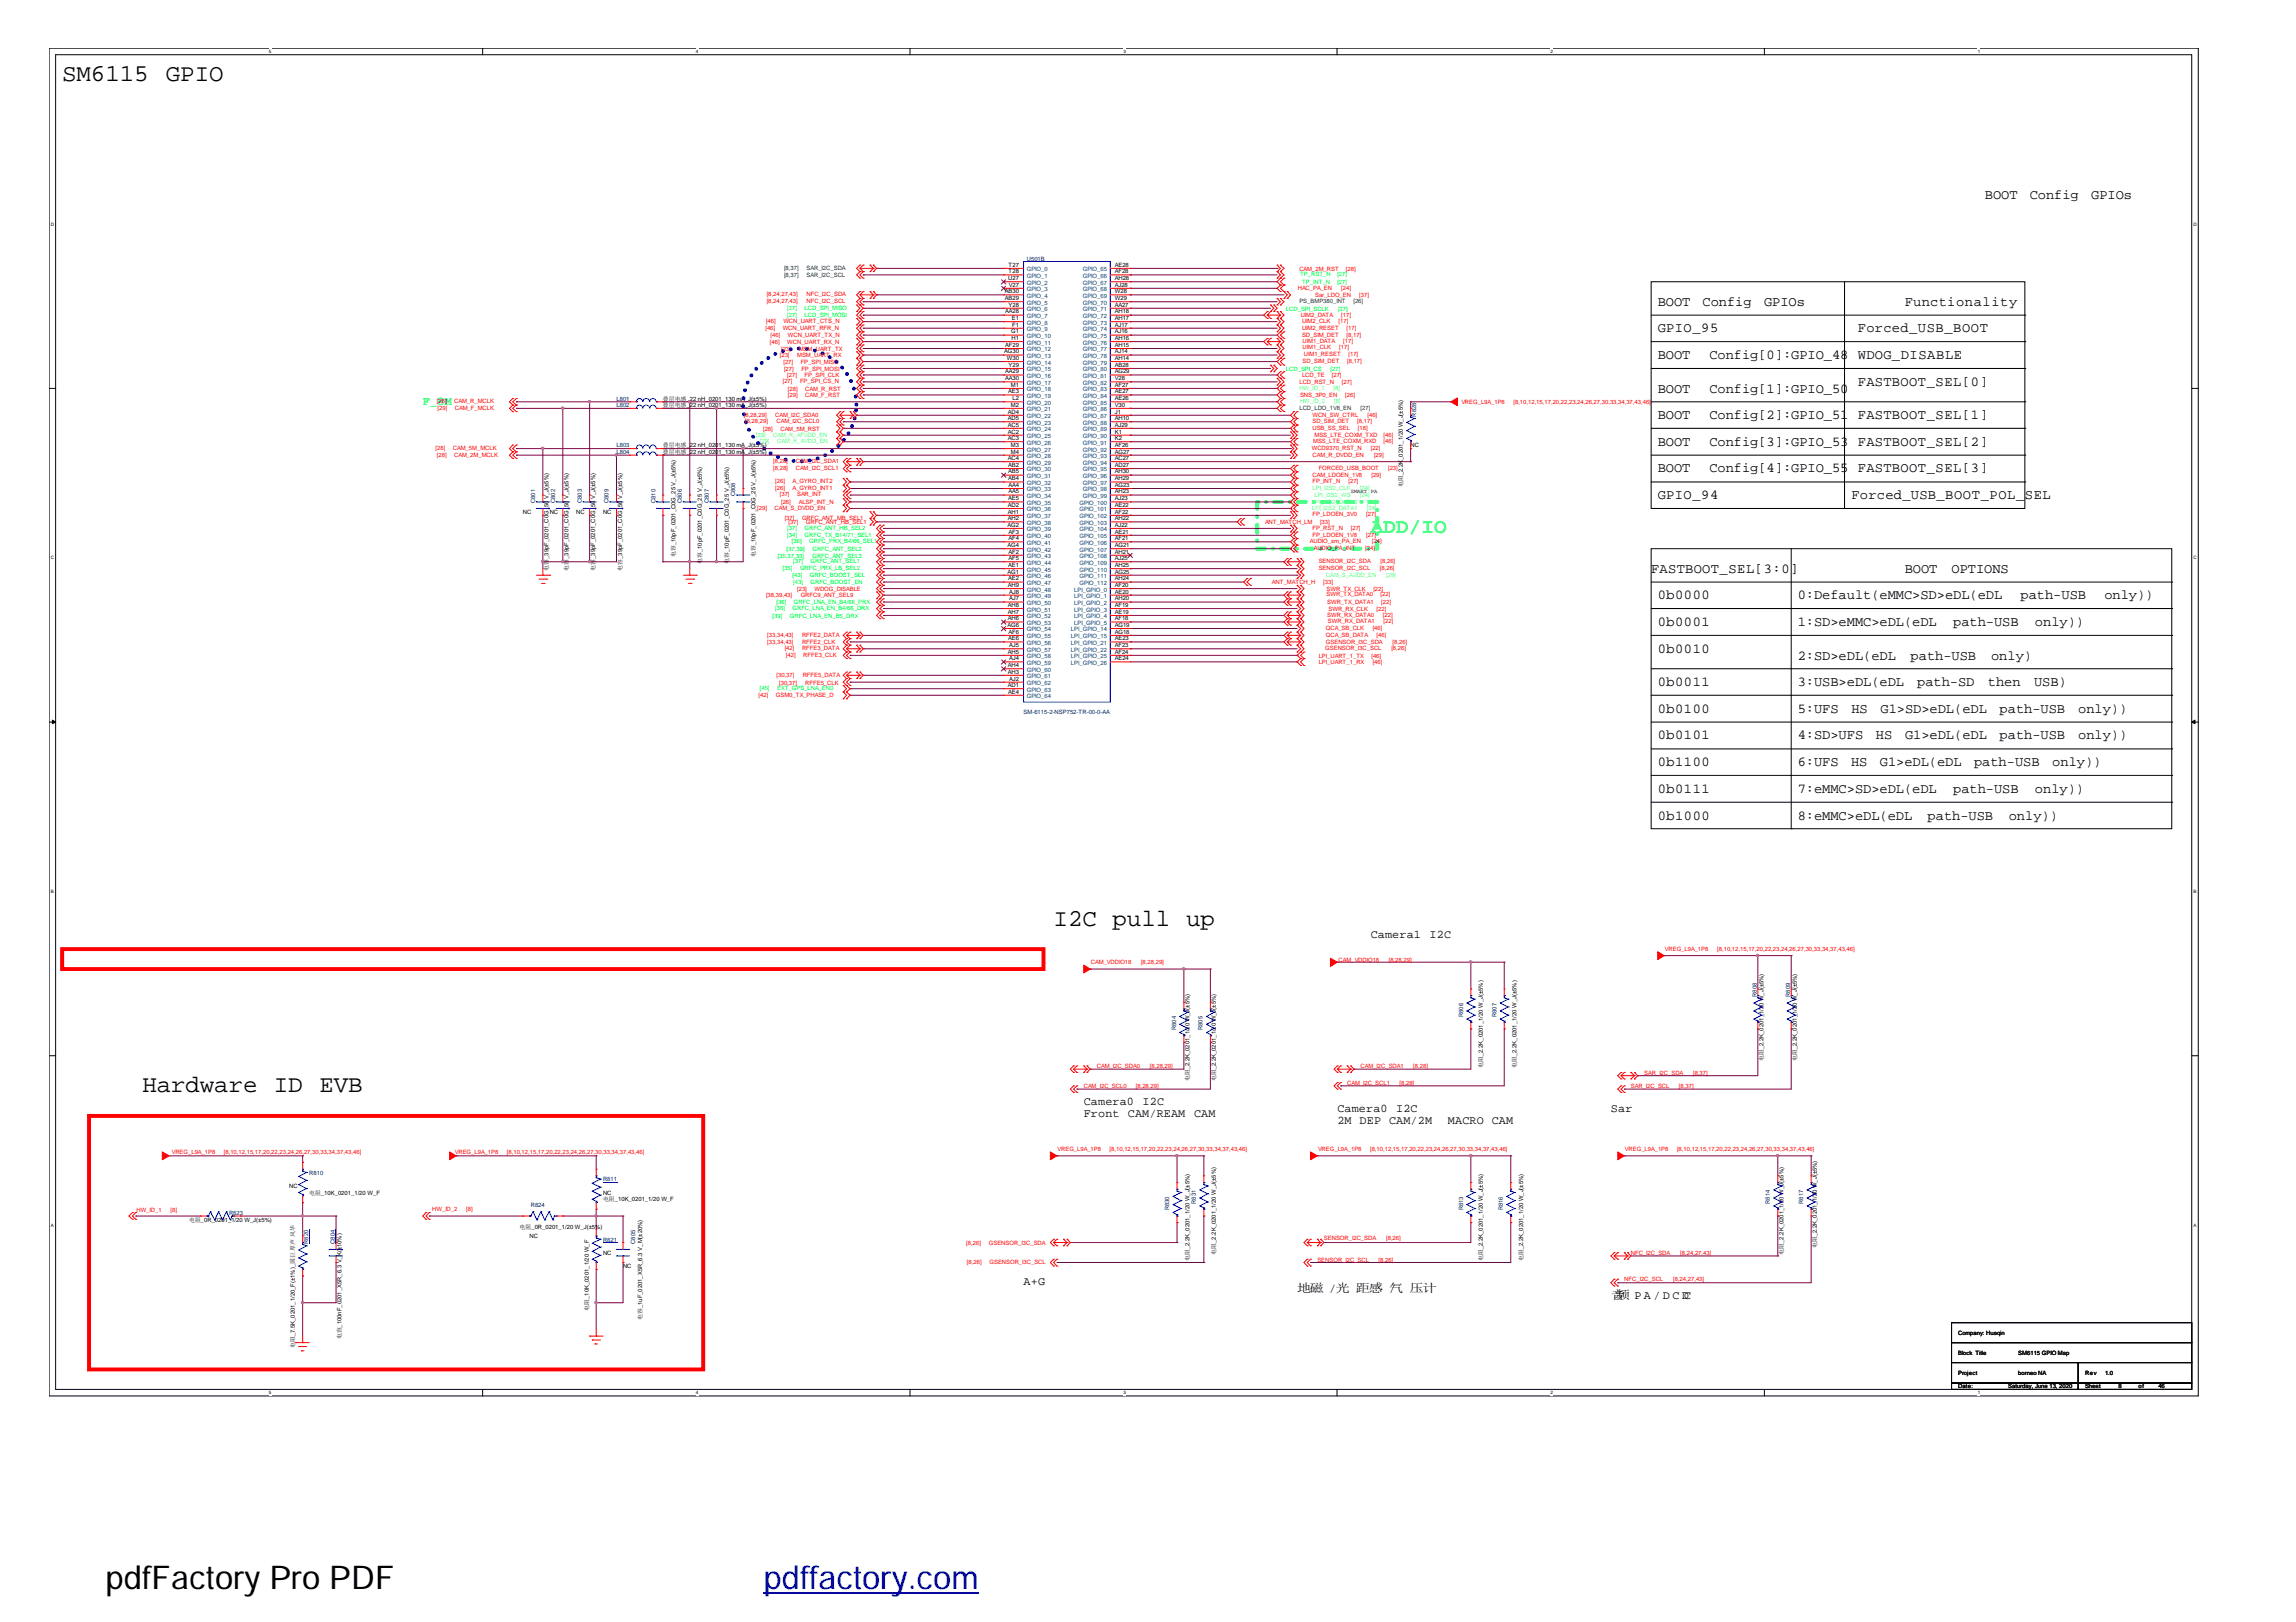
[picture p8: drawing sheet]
<svg xmlns="http://www.w3.org/2000/svg" width="297mm" height="210mm" viewBox="0 0 297 210" stroke-linecap="round" stroke-linejoin="round" font-family="sans-serif">
<defs><g id="words">
<text font-size="4.2" x="13.6" y="205.6">pdfFactory Pro PDF</text>
<text font-size="4.2" fill="#00f" x="98.8" y="205.6">pdffactory.com</text>
<g font-size="3.1">
<text x="8" y="10.4">SM6115</text>
<text x="21.5" y="10.4">GPIO</text>
<text x="136.3" y="119.8">I2C pull up</text>
<text x="18.4" y="141.3">Hardware ID EVB</text>
</g>
<text font-size="2.7" fill="#00ff40" x="177.3" y="69">ADD/IO</text>
<g font-size="1.8">
<text x="256.8" y="25.8">BOOT</text>
<text x="262.6" y="25.8">Config</text>
<text x="270.6" y="25.8">GPIOs</text>
<text x="214.5" y="39.6">BOOT</text>
<text x="220.3" y="39.6">Config</text>
<text x="228.2" y="39.6">GPIOs</text>
<text x="246.4" y="39.6">Functionality</text>
<text x="214.5" y="43">GPIO_95</text>
<text x="214.5" y="46.5">BOOT</text>
<text x="221.1" y="46.5">Config[0]:GPIO_48</text>
<text x="240.4" y="43">Forced_USB_BOOT</text>
<text x="240.4" y="46.5">WDOG_DISABLE</text>
<text x="214.5" y="50.8">BOOT</text>
<text x="221.1" y="50.8">Config[1]:GPIO_50</text>
<text x="240.4" y="49.9">FASTBOOT_SEL[0]</text>
<text x="214.5" y="54.2">BOOT</text>
<text x="214.5" y="57.7">BOOT</text>
<text x="221.1" y="54.2">Config[2]:GPIO_51</text>
<text x="221.1" y="57.7">Config[3]:GPIO_53</text>
<text x="240.4" y="54.2">FASTBOOT_SEL[1]</text>
<text x="240.4" y="57.7">FASTBOOT_SEL[2]</text>
<text x="214.5" y="61.1">BOOT</text>
<text x="214.5" y="64.6">GPIO_94</text>
<text x="221.1" y="61.1">Config[4]:GPIO_55</text>
<text x="239.5" y="64.6">Forced_USB_BOOT_POL_SEL</text>
<text x="240.4" y="61.1">FASTBOOT_SEL[3]</text>
<text x="213.6" y="74.1">FASTBOOT_SEL[3:0]</text>
<text x="214.5" y="77.6">0b0000</text>
<text x="232.6" y="77.6">0:Default(eMMC&gt;SD&gt;eDL(eDL</text>
<text x="246.4" y="74.1">BOOT</text>
<text x="252.5" y="74.1">OPTIONS</text>
<text x="261.4" y="77.6">path-USB</text>
<text x="272.2" y="77.6">only))</text>
<text x="214.5" y="81">0b0001</text>
<text x="232.6" y="81">1:SD&gt;eMMC&gt;eDL(eDL</text>
<text x="252.7" y="81">path-USB</text>
<text x="263.3" y="81">only))</text>
<text x="214.5" y="84.5">0b0010</text>
<text x="214.5" y="88.8">0b0011</text>
<text x="232.6" y="85.4">2:SD&gt;eDL(eDL</text>
<text x="232.6" y="88.8">3:USB&gt;eDL(eDL</text>
<text x="247.2" y="85.4">path-USB</text>
<text x="248" y="88.8">path-SD</text>
<text x="257.2" y="88.8">then</text>
<text x="257.6" y="85.4">only)</text>
<text x="263.1" y="88.8">USB)</text>
<text x="214.5" y="92.3">0b0100</text>
<text x="214.5" y="95.7">0b0101</text>
<text x="232.6" y="92.3">5:UFS</text>
<text x="232.6" y="95.7">4:SD&gt;UFS</text>
<text x="239.5" y="92.3">HS</text>
<text x="242.7" y="95.7">HS</text>
<text x="243.3" y="92.3">G1&gt;SD&gt;eDL(eDL</text>
<text x="246.5" y="95.7">G1&gt;eDL(eDL</text>
<text x="258.7" y="92.3">path-USB</text>
<text x="258.7" y="95.7">path-USB</text>
<text x="268.9" y="92.3">only))</text>
<text x="268.9" y="95.7">only))</text>
<text x="214.5" y="99.2">0b1100</text>
<text x="232.6" y="99.2">6:UFS</text>
<text x="239.5" y="99.2">HS</text>
<text x="243.2" y="99.2">G1&gt;eDL(eDL</text>
<text x="255.4" y="99.2">path-USB</text>
<text x="265.5" y="99.2">only))</text>
<text x="214.5" y="102.6">0b0111</text>
<text x="214.5" y="106.1">0b1000</text>
<text x="232.6" y="102.6">7:eMMC&gt;SD&gt;eDL(eDL</text>
<text x="232.6" y="106.1">8:eMMC&gt;eDL(eDL</text>
<text x="249.4" y="106.1">path-USB</text>
<text x="252.7" y="102.6">path-USB</text>
<text x="259.9" y="106.1">only))</text>
<text x="263.3" y="102.6">only))</text>
</g>
<text font-size="1.6" fill="#00ff40" x="54.7" y="52.4">F_8M</text>
<g font-size="1.5">
<text x="177.3" y="121.4">Camera1</text>
<text x="185" y="121.4">I2C</text>
<text x="140.2" y="143">Camera0</text>
<text x="147.8" y="143">I2C</text>
<text x="173" y="143.9">Camera0</text>
<text x="180.6" y="143.9">I2C</text>
<text x="208.4" y="143.9">Sar</text>
<text x="140.2" y="144.5">Front</text>
<text x="145.9" y="144.5">CAM/REAM</text>
<text x="154.5" y="144.5">CAM</text>
<text x="173" y="145.4">2M DEP CAM/2M</text>
<text x="187.3" y="145.4">MACRO CAM</text>
<text x="132.4" y="166.3">A+G</text>
<text x="167.8" y="167.2">地磁 /光 距感 /</text>
<text x="179.7" y="167.2">气 压计</text>
<text x="208.4" y="168.1">音</text>
<text x="209" y="168.1">频 P A / D C DC</text>
</g>
<g font-size=".8" fill="#008000">
<text x="101.4" y="34.9">[8,37]</text>
<text x="101.4" y="35.8">[8,37]</text>
<text x="104.4" y="34.9">SAR_I2C_SDA</text>
<text x="104.4" y="35.8">SAR_I2C_SCL</text>
<text x="168.1" y="39.3">PS_BMP380_INT</text>
<text x="175.1" y="39.3">[26]</text>
<text x="168.1" y="53.1">LCD_LDO_1V8_EN</text>
<text x="176" y="53.1">[27]</text>
</g>
<g font-size=".8">
<text x="130.5" y="34.5">T27</text>
<text x="130.5" y="35.4">T28</text>
<text x="144.2" y="34.5">AE28</text>
<text x="144.2" y="35.4">AF28</text>
<text x="130" y="37.9">AB30</text>
<text x="130" y="38.8">AB29</text>
<text x="130" y="40.6">AA28</text>
<text x="130.4" y="36.3">U27</text>
<text x="130.5" y="39.7">Y28</text>
<text x="130.5" y="37.1">V27</text>
<text x="130.9" y="41.4">E1</text>
<text x="144.2" y="36.3">AH28</text>
<text x="144.2" y="37.1">AJ28</text>
<text x="144.2" y="37.9">W28</text>
<text x="144.2" y="38.8">W29</text>
<text x="144.2" y="39.7">AA27</text>
<text x="144.2" y="40.6">AH18</text>
<text x="144.2" y="41.4">AH17</text>
<text x="129.9" y="45.7">AG30</text>
<text x="130" y="44.9">AF29</text>
<text x="130.3" y="46.6">W30</text>
<text x="130.5" y="47.5">Y29</text>
<text x="130.8" y="43.2">G1</text>
<text x="130.9" y="44">H1</text>
<text x="130.9" y="42.3">F1</text>
<text x="144.2" y="42.3">AJ17</text>
<text x="144.2" y="43.2">AJ16</text>
<text x="144.2" y="44">AH16</text>
<text x="144.2" y="44.9">AH15</text>
<text x="144.2" y="45.7">AJ14</text>
<text x="144.2" y="46.6">AH14</text>
<text x="144.2" y="47.5">AB28</text>
<text x="85.8" y="51.8">叠层电感_22 nH_0201_130 mA_J(±5%)</text>
<text x="85.8" y="52.7">叠层电感_22 nH_0201_130 mA_J(±5%)</text>
<text x="130" y="48.3">AA29</text>
<text x="130" y="49.2">AA30</text>
<text x="130.4" y="53.5">AD4</text>
<text x="130.4" y="50.9">AE3</text>
<text x="130.8" y="50.1">M1</text>
<text x="130.8" y="52.6">M2</text>
<text x="131" y="51.8">L2</text>
<text x="144.2" y="48.3">AG29</text>
<text x="144.2" y="49.2">V28</text>
<text x="144.2" y="50.1">AF27</text>
<text x="144.2" y="50.9">AE27</text>
<text x="144.2" y="51.8">AE26</text>
<text x="144.2" y="52.6">V30</text>
<text x="144.2" y="53.5">J1</text>
<text x="85.8" y="57.9">叠层电感_22 nH_0201_130 mA_J(±5%)</text>
<text x="85.8" y="58.8">叠层电感_22 nH_0201_130 mA_J(±5%)</text>
<text x="130.4" y="54.4">AD5</text>
<text x="130.4" y="55.2">AC5</text>
<text x="130.4" y="56.1">AC2</text>
<text x="130.4" y="57">AC3</text>
<text x="130.4" y="59.5">AC4</text>
<text x="130.8" y="57.8">M3</text>
<text x="130.8" y="58.7">M4</text>
<text x="144.2" y="54.4">AH10</text>
<text x="144.2" y="55.2">AJ29</text>
<text x="144.2" y="56.1">K1</text>
<text x="144.2" y="57">K2</text>
<text x="144.2" y="57.8">AF26</text>
<text x="144.2" y="58.7">AG27</text>
<text x="144.2" y="59.5">AC27</text>
<text x="182.5" y="57.9">NC</text>
<text x="130.4" y="65.6">AD2</text>
<text x="130.4" y="60.4">AB2</text>
<text x="130.4" y="61.3">AB5</text>
<text x="130.4" y="62.2">AB4</text>
<text x="130.4" y="64.7">AE5</text>
<text x="130.5" y="63">AA4</text>
<text x="130.5" y="63.9">AA5</text>
<text x="144.2" y="60.4">AD27</text>
<text x="144.2" y="61.3">AH30</text>
<text x="144.2" y="62.2">AH29</text>
<text x="144.2" y="63">AG23</text>
<text x="144.2" y="63.9">AH23</text>
<text x="144.2" y="64.7">AJ23</text>
<text x="144.2" y="65.6">AE22</text>
<text x="181.5" y="63" transform="rotate(-90 181.5 63)">电阻_2.2K_0201_1/20 W_J(±5%)</text>
<text x="67.6" y="66.5">NC</text>
<text x="71.1" y="66.5">NC</text>
<text x="74.5" y="66.5">NC</text>
<text x="78" y="66.5">NC</text>
<text x="130.3" y="68.2">AG2</text>
<text x="130.3" y="70.8">AG4</text>
<text x="130.4" y="66.5">AH1</text>
<text x="130.4" y="67.3">AH2</text>
<text x="130.5" y="69.1">AF3</text>
<text x="130.5" y="69.9">AF4</text>
<text x="130.5" y="71.6">AF2</text>
<text x="144.2" y="66.5">AF22</text>
<text x="144.2" y="67.3">AH22</text>
<text x="144.2" y="68.2">AJ22</text>
<text x="144.2" y="69.1">AE21</text>
<text x="144.2" y="69.9">AF21</text>
<text x="144.2" y="70.8">AG21</text>
<text x="144.2" y="71.6">AH21</text>
<text x="71" y="73.8" transform="rotate(-90 71 73.8)">电容_39pF_0201_C0G_50 V_J(±5%)</text>
<text x="73.5" y="73.8" transform="rotate(-90 73.5 73.8)">电容_39pF_0201_C0G_50 V_J(±5%)</text>
<text x="77" y="73.8" transform="rotate(-90 77 73.8)">电容_39pF_0201_C0G_50 V_J(±5%)</text>
<text x="80.5" y="73.8" transform="rotate(-90 80.5 73.8)">电容_39pF_0201_C0G_50 V_J(±5%)</text>
<text x="87.4" y="72.1" transform="rotate(-90 87.4 72.1)">电容_10pF_0201_C0G_25 V_J(±5%)</text>
<text x="90.8" y="73" transform="rotate(-90 90.8 73)">电容_10pF_0201_C0G_25 V_J(±5%)</text>
<text x="94.3" y="73" transform="rotate(-90 94.3 73)">电容_10pF_0201_C0G_25 V_J(±5%)</text>
<text x="97.7" y="72.1" transform="rotate(-90 97.7 72.1)">电容_10pF_0201_C0G_25 V_J(±5%)</text>
<text x="130.3" y="74.2">AG1</text>
<text x="130.4" y="76">AH9</text>
<text x="130.4" y="73.4">AE1</text>
<text x="130.4" y="75.1">AE2</text>
<text x="130.5" y="72.5">AF5</text>
<text x="130.6" y="76.8">AJ8</text>
<text x="130.6" y="77.7">AJ7</text>
<text x="144.2" y="72.5">AJ25</text>
<text x="144.2" y="73.4">AH25</text>
<text x="144.2" y="74.2">AG25</text>
<text x="144.2" y="75.1">AH24</text>
<text x="144.2" y="76">AF20</text>
<text x="144.2" y="76.8">AE20</text>
<text x="144.2" y="77.7">AH20</text>
<text x="130.3" y="81.1">AG6</text>
<text x="130.4" y="78.5">AH8</text>
<text x="130.4" y="79.4">AH7</text>
<text x="130.4" y="80.3">AH6</text>
<text x="130.4" y="82.9">AE6</text>
<text x="130.5" y="82">AF6</text>
<text x="130.6" y="83.7">AJ5</text>
<text x="144.2" y="78.5">AF19</text>
<text x="144.2" y="79.4">AE19</text>
<text x="144.2" y="80.3">AF18</text>
<text x="144.2" y="81.1">AG19</text>
<text x="144.2" y="82">AG18</text>
<text x="144.2" y="82.9">AE23</text>
<text x="144.2" y="83.7">AF23</text>
<text x="130.4" y="84.6">AH5</text>
<text x="130.4" y="86.3">AH4</text>
<text x="130.4" y="87.2">AH3</text>
<text x="130.4" y="88.9">AD1</text>
<text x="130.4" y="89.8">AE4</text>
<text x="130.6" y="85.4">AJ4</text>
<text x="130.6" y="88.1">AJ2</text>
<text x="144.2" y="84.6">AF24</text>
<text x="144.2" y="85.4">AE24</text>
<text x="228.1" y="137.3" transform="rotate(-90 228.1 137.3)">电阻_2.2K_0201_1/20 W_J(±5%)</text>
<text x="232.5" y="137.3" transform="rotate(-90 232.5 137.3)">电阻_2.2K_0201_1/20 W_J(±5%)</text>
<text x="153.9" y="139.9" transform="rotate(-90 153.9 139.9)">电阻_2.2K_0201_1/20 W_J(±5%)</text>
<text x="157.3" y="139.9" transform="rotate(-90 157.3 139.9)">电阻_2.2K_0201_1/20 W_J(±5%)</text>
<text x="191.9" y="138.2" transform="rotate(-90 191.9 138.2)">电阻_2.2K_0201_1/20 W_J(±5%)</text>
<text x="196.2" y="138.2" transform="rotate(-90 196.2 138.2)">电阻_2.2K_0201_1/20 W_J(±5%)</text>
<text x="37.4" y="153.8">NC</text>
<text x="40" y="154.6">电阻_10K_0201_1/20 W_F</text>
<text x="78" y="155.5">电阻_10K_0201_1/20 W_F</text>
<text x="78" y="154.6">NC</text>
<text x="24.5" y="158.1">电阻_0R_0201_1/20 W_J(±5%)</text>
<text x="67.2" y="159">电阻_0R_0201_1/20 W_J(±5%)</text>
<text x="68.5" y="160.2">NC</text>
<text x="235" y="161.5" transform="rotate(-90 235 161.5)">电阻_2.2K_0201_1/20 W_J(±5%)</text>
<text x="78" y="162.4">NC</text>
<text x="80.6" y="164.1">NC</text>
<text x="153.9" y="163.2" transform="rotate(-90 153.9 163.2)">电阻_2.2K_0201_1/20 W_J(±5%)</text>
<text x="157.3" y="162.4" transform="rotate(-90 157.3 162.4)">电阻_2.2K_0201_1/20 W_J(±5%)</text>
<text x="191.9" y="163.2" transform="rotate(-90 191.9 163.2)">电阻_2.2K_0201_1/20 W_J(±5%)</text>
<text x="197.1" y="163.2" transform="rotate(-90 197.1 163.2)">电阻_2.2K_0201_1/20 W_J(±5%)</text>
<text x="230.7" y="162.4" transform="rotate(-90 230.7 162.4)">电阻_2.2K_0201_1/20 W_J(±5%)</text>
<text x="44.2" y="173.3" transform="rotate(-90 44.2 173.3)">电容_100nF_0201_X5R_6.3 V_K(±10%)</text>
<text x="76.2" y="169.6" transform="rotate(-90 76.2 169.6)">电阻_10K_0201_1/20 W_F</text>
<text x="83.1" y="170.8" transform="rotate(-90 83.1 170.8)">电容_1uF_0201_X5R_6.3 V_M(±20%)</text>
<text x="253.3" y="172.7">Company: Huaqin</text>
<text x="38.1" y="174.5" transform="rotate(-90 38.1 174.5)">电阻_7.5K_0201_1/20_F(±1%)_国巨 厚声 风华</text>
<text x="253.3" y="175.4">Block Title</text>
<text x="253.3" y="177.9">Project</text>
<text x="253.3" y="179.7">Date:</text>
<text x="259.8" y="179.7">Saturday, June 13, 2020</text>
<text x="261.1" y="177.9">borneo NA</text>
<text x="261.1" y="175.4">SM6115 GPIO Map</text>
<text x="269.7" y="177.9">Rev</text>
<text x="269.7" y="179.7">Sheet</text>
<text x="272.3" y="177.9">1.0</text>
<text x="274.1" y="179.7">8</text>
<text x="276.6" y="179.7">of</text>
<text x="279.2" y="179.7">46</text>
</g>
<g font-size=".8" fill="#000080">
<text x="132.8" y="33.7">U501B</text>
<text x="79.8" y="51.8">L801</text>
<text x="79.8" y="52.7">L802</text>
<text x="183.2" y="53.9" transform="rotate(-90 183.2 53.9)">R828</text>
<text x="79.8" y="57.9">L803</text>
<text x="79.8" y="58.8">L804</text>
<text x="69.2" y="65.1" transform="rotate(-90 69.2 65.1)">C801</text>
<text x="71.8" y="65.1" transform="rotate(-90 71.8 65.1)">C802</text>
<text x="75.3" y="65.1" transform="rotate(-90 75.3 65.1)">C803</text>
<text x="78.7" y="65.1" transform="rotate(-90 78.7 65.1)">C809</text>
<text x="84.8" y="65.1" transform="rotate(-90 84.8 65.1)">C810</text>
<text x="88.2" y="65.1" transform="rotate(-90 88.2 65.1)">C806</text>
<text x="91.7" y="65.1" transform="rotate(-90 91.7 65.1)">C807</text>
<text x="95.1" y="64.2" transform="rotate(-90 95.1 64.2)">C808</text>
<text x="132.4" y="92.4">SM-6115-2-NSP752-TR-00-0-AA</text>
<text x="189.3" y="131.6" transform="rotate(-90 189.3 131.6)">R806</text>
<text x="193.6" y="131.6" transform="rotate(-90 193.6 131.6)">R807</text>
<text x="227.3" y="129" transform="rotate(-90 227.3 129)">R808</text>
<text x="231.6" y="129" transform="rotate(-90 231.6 129)">R809</text>
<text x="152.1" y="133.3" transform="rotate(-90 152.1 133.3)">R804</text>
<text x="155.6" y="133.3" transform="rotate(-90 155.6 133.3)">R805</text>
<text x="40" y="152">R810</text>
<text x="78" y="152.9">R811</text>
<text x="154.7" y="155.8" transform="rotate(-90 154.7 155.8)">R831</text>
<text x="229" y="155.8" transform="rotate(-90 229 155.8)">R814</text>
<text x="233.3" y="155.8" transform="rotate(-90 233.3 155.8)">R817</text>
<text x="29.6" y="157.2">R823</text>
<text x="39.9" y="161" transform="rotate(-90 39.9 161)">R820</text>
<text x="43.3" y="161" transform="rotate(-90 43.3 161)">C804</text>
<text x="68.7" y="156.2">R824</text>
<text x="78" y="160.7">R821</text>
<text x="82.2" y="161" transform="rotate(-90 82.2 161)">C805</text>
<text x="151.3" y="156.6" transform="rotate(-90 151.3 156.6)">R830</text>
<text x="189.3" y="156.6" transform="rotate(-90 189.3 156.6)">R813</text>
<text x="194.4" y="156.6" transform="rotate(-90 194.4 156.6)">R816</text>
</g>
<g font-size=".8" fill="#004080">
<text x="132.8" y="35.1">GPIO_0</text>
<text x="132.8" y="36">GPIO_1</text>
<text x="140.1" y="35.1">GPIO_65</text>
<text x="140.1" y="36">GPIO_66</text>
<text x="132.8" y="36.8">GPIO_2</text>
<text x="132.8" y="37.7">GPIO_3</text>
<text x="132.8" y="38.5">GPIO_4</text>
<text x="132.8" y="39.4">GPIO_5</text>
<text x="132.8" y="40.3">GPIO_6</text>
<text x="132.8" y="41.2">GPIO_7</text>
<text x="140.1" y="36.8">GPIO_67</text>
<text x="140.1" y="37.7">GPIO_68</text>
<text x="140.1" y="38.5">GPIO_69</text>
<text x="140.1" y="39.4">GPIO_70</text>
<text x="140.1" y="40.3">GPIO_71</text>
<text x="140.1" y="41.2">GPIO_72</text>
<text x="132.8" y="42">GPIO_8</text>
<text x="132.8" y="42.9">GPIO_9</text>
<text x="132.8" y="43.7">GPIO_10</text>
<text x="132.8" y="44.6">GPIO_11</text>
<text x="132.8" y="45.5">GPIO_12</text>
<text x="132.8" y="46.3">GPIO_13</text>
<text x="132.8" y="47.2">GPIO_14</text>
<text x="140.1" y="42">GPIO_73</text>
<text x="140.1" y="42.9">GPIO_74</text>
<text x="140.1" y="43.7">GPIO_75</text>
<text x="140.1" y="44.6">GPIO_76</text>
<text x="140.1" y="45.5">GPIO_77</text>
<text x="140.1" y="46.3">GPIO_78</text>
<text x="140.1" y="47.2">GPIO_79</text>
<text x="132.8" y="48.1">GPIO_15</text>
<text x="132.8" y="48.9">GPIO_16</text>
<text x="132.8" y="49.8">GPIO_17</text>
<text x="132.8" y="50.6">GPIO_18</text>
<text x="132.8" y="51.5">GPIO_19</text>
<text x="132.8" y="52.4">GPIO_20</text>
<text x="132.8" y="53.2">GPIO_21</text>
<text x="140.1" y="48.1">GPIO_80</text>
<text x="140.1" y="48.9">GPIO_81</text>
<text x="140.1" y="49.8">GPIO_82</text>
<text x="140.1" y="50.6">GPIO_83</text>
<text x="140.1" y="51.5">GPIO_84</text>
<text x="140.1" y="52.4">GPIO_85</text>
<text x="140.1" y="53.2">GPIO_86</text>
<text x="132.8" y="54.1">GPIO_22</text>
<text x="132.8" y="55">GPIO_23</text>
<text x="132.8" y="55.8">GPIO_24</text>
<text x="132.8" y="56.7">GPIO_25</text>
<text x="132.8" y="57.5">GPIO_26</text>
<text x="132.8" y="58.4">GPIO_27</text>
<text x="132.8" y="59.3">GPIO_28</text>
<text x="140.1" y="54.1">GPIO_87</text>
<text x="140.1" y="55">GPIO_88</text>
<text x="140.1" y="55.8">GPIO_89</text>
<text x="140.1" y="56.7">GPIO_90</text>
<text x="140.1" y="57.5">GPIO_91</text>
<text x="140.1" y="58.4">GPIO_92</text>
<text x="140.1" y="59.3">GPIO_93</text>
<text x="132.8" y="60.1">GPIO_29</text>
<text x="132.8" y="61">GPIO_30</text>
<text x="132.8" y="61.9">GPIO_31</text>
<text x="132.8" y="62.8">GPIO_32</text>
<text x="132.8" y="63.6">GPIO_33</text>
<text x="132.8" y="64.4">GPIO_34</text>
<text x="132.8" y="65.3">GPIO_35</text>
<text x="139.7" y="65.3">GPIO_100</text>
<text x="140.1" y="60.1">GPIO_94</text>
<text x="140.1" y="61">GPIO_95</text>
<text x="140.1" y="61.9">GPIO_96</text>
<text x="140.1" y="62.8">GPIO_97</text>
<text x="140.1" y="63.6">GPIO_98</text>
<text x="140.1" y="64.4">GPIO_99</text>
<text x="132.8" y="66.2">GPIO_36</text>
<text x="132.8" y="67.1">GPIO_37</text>
<text x="132.8" y="67.9">GPIO_38</text>
<text x="132.8" y="68.8">GPIO_39</text>
<text x="132.8" y="69.7">GPIO_40</text>
<text x="132.8" y="70.5">GPIO_41</text>
<text x="132.8" y="71.4">GPIO_42</text>
<text x="139.7" y="66.2">GPIO_101</text>
<text x="139.7" y="67.1">GPIO_102</text>
<text x="139.7" y="67.9">GPIO_103</text>
<text x="139.7" y="68.8">GPIO_104</text>
<text x="139.7" y="69.7">GPIO_105</text>
<text x="139.7" y="70.5">GPIO_106</text>
<text x="139.7" y="71.4">GPIO_107</text>
<text x="132.8" y="72.2">GPIO_43</text>
<text x="132.8" y="73.1">GPIO_44</text>
<text x="132.8" y="74">GPIO_45</text>
<text x="132.8" y="74.8">GPIO_46</text>
<text x="132.8" y="75.7">GPIO_47</text>
<text x="132.8" y="76.6">GPIO_48</text>
<text x="132.8" y="77.4">GPIO_49</text>
<text x="139" y="76.6">LPI_GPIO_0</text>
<text x="139" y="77.4">LPI_GPIO_1</text>
<text x="139.7" y="72.2">GPIO_108</text>
<text x="139.7" y="73.1">GPIO_109</text>
<text x="139.7" y="74">GPIO_110</text>
<text x="139.7" y="74.8">GPIO_111</text>
<text x="139.7" y="75.7">GPIO_112</text>
<text x="132.8" y="78.3">GPIO_50</text>
<text x="132.8" y="79.1">GPIO_51</text>
<text x="132.8" y="80">GPIO_52</text>
<text x="132.8" y="80.9">GPIO_53</text>
<text x="132.8" y="81.7">GPIO_54</text>
<text x="132.8" y="82.6">GPIO_55</text>
<text x="132.8" y="83.5">GPIO_56</text>
<text x="138.6" y="81.7">LPI_GPIO_14</text>
<text x="138.6" y="82.6">LPI_GPIO_15</text>
<text x="138.6" y="83.5">LPI_GPIO_21</text>
<text x="139" y="78.3">LPI_GPIO_2</text>
<text x="139" y="79.1">LPI_GPIO_3</text>
<text x="139" y="80">LPI_GPIO_4</text>
<text x="139" y="80.9">LPI_GPIO_5</text>
<text x="132.8" y="84.3">GPIO_57</text>
<text x="132.8" y="85.2">GPIO_58</text>
<text x="132.8" y="86">GPIO_59</text>
<text x="132.8" y="86.9">GPIO_60</text>
<text x="132.8" y="87.8">GPIO_61</text>
<text x="132.8" y="88.7">GPIO_62</text>
<text x="132.8" y="89.5">GPIO_63</text>
<text x="138.6" y="84.3">LPI_GPIO_22</text>
<text x="138.6" y="85.2">LPI_GPIO_25</text>
<text x="138.6" y="86">LPI_GPIO_26</text>
<text x="132.8" y="90.4">GPIO_64</text>
</g>
<g font-size=".8" fill="#f00">
<text x="168.1" y="35">CAM_2M_RST</text>
<text x="174.1" y="35">[28]</text>
<text x="99.1" y="41.8">[46]</text>
<text x="99.2" y="38.4">[8,24,27,43]</text>
<text x="99.2" y="39.3">[8,24,27,43]</text>
<text x="101.3" y="41.8">WCN_UART_CTS_N</text>
<text x="104.4" y="38.4">NFC_I2C_SDA</text>
<text x="104.4" y="39.3">NFC_I2C_SCL</text>
<text x="167.9" y="37.5">HAC_PA_EN</text>
<text x="168.3" y="41">UIM2_DATA</text>
<text x="168.4" y="41.8">UIM2_CLK</text>
<text x="170.1" y="38.5">Sar_LDO_EN</text>
<text x="173.2" y="41.8">[17]</text>
<text x="173.5" y="41">[17]</text>
<text x="173.5" y="37.5">[24]</text>
<text x="175.9" y="38.5">[37]</text>
<text x="99" y="42.7">[46]</text>
<text x="99.6" y="44.5">[46]</text>
<text x="99.7" y="43.6">[46]</text>
<text x="100.9" y="46.2">[23]</text>
<text x="101" y="45.4">[23]</text>
<text x="101.3" y="42.7">WCN_UART_RFR_N</text>
<text x="101.3" y="47.1">[27]</text>
<text x="101.4" y="48">[27]</text>
<text x="101.9" y="44.5">WCN_UART_RX_N</text>
<text x="101.9" y="43.6">WCN_UART_TX_N</text>
<text x="103.1" y="46.2">MSM_UART_RX</text>
<text x="103.3" y="45.4">MSM_UART_TX</text>
<text x="103.6" y="47.1">FP_SPI_MISO</text>
<text x="103.7" y="48">FP_SPI_MOSI</text>
<text x="168.4" y="42.7">UIM2_RESET</text>
<text x="168.4" y="43.6">SD_SIM_DET</text>
<text x="168.5" y="45.2">UIM1_CLK</text>
<text x="168.5" y="47">SD_SIM_DET</text>
<text x="168.5" y="44.3">UIM1_DATA</text>
<text x="168.7" y="46.1">UIM1_RESET</text>
<text x="173.3" y="45.2">[17]</text>
<text x="173.8" y="44.3">[17]</text>
<text x="174.2" y="42.7">[17]</text>
<text x="174.2" y="43.6">[8,17]</text>
<text x="174.3" y="47">[8,17]</text>
<text x="174.5" y="46.1">[17]</text>
<text x="56.5" y="52.1">[28]</text>
<text x="56.6" y="53.1">[29]</text>
<text x="58.8" y="52.1">CAM_R_MCLK</text>
<text x="58.8" y="53.1">CAM_F_MCLK</text>
<text x="96.2" y="53.9">[8,28,29]</text>
<text x="100.3" y="53.9">CAM_I2C_SDA0</text>
<text x="101.3" y="49.6">[27]</text>
<text x="101.9" y="48.7">[27]</text>
<text x="101.9" y="50.6">[28]</text>
<text x="101.9" y="51.4">[29]</text>
<text x="103.5" y="49.6">FP_SPI_CS_N</text>
<text x="104.1" y="48.7">FP_SPI_CLK</text>
<text x="104.2" y="50.6">CAM_R_RST</text>
<text x="104.2" y="51.4">CAM_F_RST</text>
<text x="168.1" y="49.7">LCD_RST_N</text>
<text x="168.2" y="51.3">SNS_3P0_EN</text>
<text x="168.4" y="48.8">LCD_TE</text>
<text x="169.8" y="53.9">WCN_SW_CTRL</text>
<text x="172.3" y="48.8">[27]</text>
<text x="173.6" y="49.7">[27]</text>
<text x="174" y="51.3">[26]</text>
<text x="176.9" y="53.9">[46]</text>
<text x="189.1" y="52.3">VREG_L9A_1P8</text>
<text x="195.8" y="52.3">[8,10,12,15,17,20,22,23,24,26,27,30,33,34,37,43,46]</text>
<text x="56.3" y="58.2">[28]</text>
<text x="56.5" y="59.1">[28]</text>
<text x="58.6" y="58.2">CAM_5M_MCLK</text>
<text x="58.8" y="59.1">CAM_2M_MCLK</text>
<text x="96.4" y="54.8">[8,28,29]</text>
<text x="98.7" y="55.7">[28]</text>
<text x="100" y="60">[8,28]</text>
<text x="100.5" y="54.8">CAM_I2C_SCL0</text>
<text x="101" y="55.7">CAM_5M_RST</text>
<text x="103" y="60">CAM_I2C_SDA1</text>
<text x="169.7" y="58.2">WCD9370_RST_N</text>
<text x="169.8" y="54.7">SD_SIM_DET</text>
<text x="169.8" y="55.6">USB_SS_SEL</text>
<text x="169.8" y="59.2">CAM_R_DVDD_EN</text>
<text x="169.9" y="57.4">MSS_LTE_COXM_RXD</text>
<text x="170.1" y="56.5">MSS_LTE_COXM_TXD</text>
<text x="175.6" y="54.7">[8,17]</text>
<text x="175.7" y="55.6">[18]</text>
<text x="177.3" y="58.2">[22]</text>
<text x="177.8" y="59.2">[29]</text>
<text x="179" y="57.4">[46]</text>
<text x="179" y="56.5">[46]</text>
<text x="100" y="60.8">[8,28]</text>
<text x="100.3" y="63.4">[26]</text>
<text x="100.3" y="62.5">[26]</text>
<text x="100.9" y="64.2">[37]</text>
<text x="101" y="65.2">[26]</text>
<text x="102.5" y="63.4">A_GYRO_INT1</text>
<text x="102.5" y="62.5">A_GYRO_INT2</text>
<text x="103" y="60.8">CAM_I2C_SCL1</text>
<text x="103.1" y="64.2">SAR_INT</text>
<text x="103.3" y="65.2">ALSP_INT_N</text>
<text x="169.8" y="62.5">FP_INT_N</text>
<text x="169.8" y="61.7">CAM_LDOEN_1V8</text>
<text x="170.6" y="60.8">FORCED_USB_BOOT</text>
<text x="174.5" y="62.5">[27]</text>
<text x="177.4" y="61.7">[29]</text>
<text x="179.6" y="60.8">[23]</text>
<text x="98" y="66">[29]</text>
<text x="100.2" y="66">CAM_S_DVDD_EN</text>
<text x="101.5" y="67.2">[37]</text>
<text x="102" y="67.8">[37]</text>
<text x="103.8" y="67.2">GRFC_ANT_MB_SEL1</text>
<text x="104.3" y="67.8">GRFC_ANT_HB_SEL1</text>
<text x="163.7" y="67.8">ANT_MATCH_LM</text>
<text x="169.5" y="70.3">AUDIO_sm_PA_EN</text>
<text x="169.8" y="68.6">FP_RST_N</text>
<text x="169.8" y="66.8">FP_LDOEN_3V0</text>
<text x="169.8" y="69.5">FP_LDOEN_1V8</text>
<text x="170" y="71.2">AUDIO_PA_INT</text>
<text x="170.8" y="67.8">[33]</text>
<text x="174.8" y="68.6">[27]</text>
<text x="176.6" y="71.2">[24]</text>
<text x="176.7" y="66.8">[27]</text>
<text x="176.7" y="69.5">[27]</text>
<text x="177.5" y="70.3">[24]</text>
<text x="99.1" y="77.2">[38,39,43]</text>
<text x="103.1" y="76.5">[23]</text>
<text x="103.6" y="77.2">GRFC9_ANT_SEL9</text>
<text x="105.4" y="76.5">WDOG_DISABLE</text>
<text x="164.5" y="75.6">ANT_MATCH_H</text>
<text x="170.6" y="72.8">SENSOR_I2C_SDA</text>
<text x="170.6" y="73.7">SENSOR_I2C_SCL</text>
<text x="171.2" y="75.6">[33]</text>
<text x="171.6" y="76.5">SWR_TX_CLK</text>
<text x="171.6" y="77.1">SWR_TX_DATA0</text>
<text x="177.7" y="76.5">[22]</text>
<text x="178.5" y="73.7">[8,26]</text>
<text x="178.6" y="72.8">[8,26]</text>
<text x="178.6" y="77.1">[22]</text>
<text x="99.3" y="82.4">[33,34,43]</text>
<text x="99.3" y="83.3">[33,34,43]</text>
<text x="103.8" y="82.4">RFFE2_DATA</text>
<text x="103.8" y="83.3">RFFE2_CLK</text>
<text x="171.5" y="81.5">QCA_SB_CLK</text>
<text x="171.5" y="82.4">QCA_SB_DATA</text>
<text x="171.5" y="83.3">GSENSOR_I3C_SDA</text>
<text x="171.7" y="78.1">SWR_TX_DATA1</text>
<text x="171.7" y="79.8">SWR_RX_DATA0</text>
<text x="171.8" y="80.6">SWR_RX_DATA1</text>
<text x="171.9" y="79.1">SWR_RX_CLK</text>
<text x="177.6" y="81.5">[46]</text>
<text x="178.1" y="82.4">[46]</text>
<text x="178.1" y="79.1">[22]</text>
<text x="178.7" y="78.1">[22]</text>
<text x="178.9" y="79.8">[22]</text>
<text x="179" y="80.6">[22]</text>
<text x="180.2" y="83.3">[8,26]</text>
<text x="100.5" y="87.6">[30,37]</text>
<text x="100.8" y="88.6">[30,37]</text>
<text x="101.5" y="84.1">[42]</text>
<text x="101.7" y="85">[42]</text>
<text x="103.8" y="84.1">RFFE3_DATA</text>
<text x="103.8" y="87.6">RFFE5_DATA</text>
<text x="103.9" y="85">RFFE3_CLK</text>
<text x="104.2" y="88.6">RFFE5_CLK</text>
<text x="170.6" y="85.1">LPI_UART_1_TX</text>
<text x="170.6" y="86">LPI_UART_1_RX</text>
<text x="171.4" y="84.1">GSENSOR_I3C_SCL</text>
<text x="177.4" y="85.1">[46]</text>
<text x="177.6" y="86">[46]</text>
<text x="180" y="84.1">[8,26]</text>
<text x="98.1" y="90.2">[42]</text>
<text x="100.4" y="90.2">GSM0_TX_PHASE_D</text>
<text x="141.1" y="124.8">CAM_VDDIO18</text>
<text x="147.6" y="124.8">[8,28,29]</text>
<text x="173.2" y="124.5">CAM_VDDIO18</text>
<text x="179.7" y="124.5">[8,28,29]</text>
<text x="215.4" y="123.1">VREG_L9A_1P8</text>
<text x="222.2" y="123.1">[8,10,12,15,17,20,22,23,24,26,27,30,33,34,37,43,46]</text>
<text x="140.2" y="140.8">CAM_I2C_SCL0</text>
<text x="141.9" y="138.2">CAM_I2C_SDA0</text>
<text x="146.9" y="140.8">[8,28,29]</text>
<text x="148.8" y="138.2">[8,28,29]</text>
<text x="174.3" y="140.3">CAM_I2C_SCL1</text>
<text x="176" y="138.2">CAM_I2C_SDA1</text>
<text x="181.1" y="140.3">[8,28]</text>
<text x="182.8" y="138.2">[8,28]</text>
<text x="211" y="140.8">SAR_I2C_SCL</text>
<text x="212.7" y="139.1">SAR_I2C_SDA</text>
<text x="217.2" y="140.8">[8,37]</text>
<text x="219" y="139.1">[8,37]</text>
<text x="22.2" y="149.3">VREG_L9A_1P8</text>
<text x="29" y="149.3">[8,10,12,15,17,20,22,23,24,26,27,30,33,34,37,43,46]</text>
<text x="58.8" y="149.3">VREG_L9A_1P8</text>
<text x="65.6" y="149.3">[8,10,12,15,17,20,22,23,24,26,27,30,33,34,37,43,46]</text>
<text x="136.8" y="149">VREG_L9A_1P8</text>
<text x="143.6" y="149">[8,10,12,15,17,20,22,23,24,26,27,30,33,34,37,43,46]</text>
<text x="170.5" y="149">VREG_L9A_1P8</text>
<text x="177.2" y="149">[8,10,12,15,17,20,22,23,24,26,27,30,33,34,37,43,46]</text>
<text x="210.2" y="149">VREG_L9A_1P8</text>
<text x="217" y="149">[8,10,12,15,17,20,22,23,24,26,27,30,33,34,37,43,46]</text>
<text x="17.7" y="156.9">HW_ID_1</text>
<text x="22.1" y="156.9">[8]</text>
<text x="55.9" y="156.7">HW_ID_2</text>
<text x="60.3" y="156.7">[8]</text>
<text x="125" y="161.2">[8,26]</text>
<text x="127.9" y="161.2">GSENSOR_I3C_SDA</text>
<text x="171.3" y="160.5">SENSOR_I2C_SDA</text>
<text x="179.3" y="160.5">[8,26]</text>
<text x="125.1" y="163.6">[8,26]</text>
<text x="128" y="163.6">GSENSOR_I3C_SCL</text>
<text x="170.4" y="163.3">SENSOR_I2C_SCL</text>
<text x="178.4" y="163.3">[8,26]</text>
<text x="210.1" y="165.8">NFC_I2C_SCL</text>
<text x="211" y="162.4">NFC_I2C_SDA</text>
<text x="216.5" y="165.8">[8,24,27,43]</text>
<text x="217.4" y="162.4">[8,24,27,43]</text>
</g>
<g font-size=".8" fill="#0f0">
<text x="168.2" y="35.7">TP_RST_N</text>
<text x="173" y="35.7">[27]</text>
<text x="101.9" y="40.1">[27]</text>
<text x="101.9" y="41">[27]</text>
<text x="104.1" y="40.1">LCD_SPI_MISO</text>
<text x="104.1" y="41">LCD_SPI_MOSI</text>
<text x="166.4" y="40.2">LCD_SPI_SCLK</text>
<text x="168.4" y="36.7">TP_INT_N</text>
<text x="173" y="36.7">[27]</text>
<text x="173.1" y="40.2">[27]</text>
<text x="166.4" y="48">LCD_SPI_CS</text>
<text x="172.1" y="48">[27]</text>
<text x="101.8" y="71.3">[37,39]</text>
<text x="101.9" y="68.6">[37]</text>
<text x="101.9" y="69.5">[34]</text>
<text x="102.4" y="70.2">[36]</text>
<text x="104.1" y="68.6">GRFC_ANT_HB_SEL2</text>
<text x="104.1" y="69.5">GRFC_TX_B14/71_SEL1</text>
<text x="104.7" y="70.2">GRFC_PRX_B4/66_SEL1</text>
<text x="105.1" y="71.3">GRFC_ANT_SEL2</text>
<text x="100.6" y="72.2">[35,37,39]</text>
<text x="101.3" y="73.8">[35]</text>
<text x="102.5" y="74.7">[43]</text>
<text x="102.6" y="72.9">[37]</text>
<text x="102.6" y="75.6">[43]</text>
<text x="103.5" y="73.8">GRFC_PRX_LB_SEL2</text>
<text x="104.8" y="74.7">GRFC_BOOST_SEL</text>
<text x="104.9" y="72.9">GRFC_ANT_SEL1</text>
<text x="104.9" y="75.6">GRFC_BOOST_EN</text>
<text x="105.1" y="72.2">GRFC_ANT_SEL3</text>
<text x="99.9" y="80">[39]</text>
<text x="100.3" y="79">[38]</text>
<text x="100.5" y="78.1">[36]</text>
<text x="102.2" y="80">GRFC_LNA_EN_B5_DRX</text>
<text x="102.5" y="79">GRFC_LNA_EN_B4/66_DRX</text>
<text x="102.7" y="78.1">GRFC_LNA_EN_B4/66_PRX</text>
<text x="98.3" y="89.3">[45]</text>
<text x="100.5" y="89.3">EXT_GPS_LNA_EN0</text>
</g>
<g font-size=".8" fill="#0ff">
<text x="168.1" y="50.5">HW_ID_1</text>
<text x="168.2" y="52.2">HW_ID_2</text>
<text x="172.5" y="50.5">[8]</text>
<text x="172.6" y="52.2">[8]</text>
<text x="97.8" y="56.5">[29]</text>
<text x="98.3" y="57.4">[29]</text>
<text x="100" y="56.5">CAM_R_AFVDD_EN</text>
<text x="100.5" y="57.4">CAM_R_AVDD_EN</text>
<text x="169.7" y="65.2">LPI_I2S2_DATA0</text>
<text x="169.8" y="63.4">LPI_I2S2_CLK</text>
<text x="170.1" y="64.3">LPI_I2S2_WS</text>
<text x="175.9" y="63.4">[24]</text>
<text x="175.9" y="64.3">[24]</text>
<text x="176.8" y="65.2">[24]</text>
<text x="169.7" y="66">LPI_I2S2_DATA1</text>
<text x="176.8" y="66">[24]</text>
<text x="171.5" y="74.6">CAM_S_AVDD_EN</text>
<text x="179.3" y="74.6">[29]</text>
</g>
<text font-size=".7" x="174.8" y="63.9">SMART PA</text>
<g font-size=".6">
<text x="34.8" y="6.9">5</text>
<text x="90" y="6.9">4</text>
<text x="145.3" y="6.9">3</text>
<text x="200.6" y="6.9">2</text>
<text x="255.9" y="6.9">1</text>
<text x="6.6" y="29.2">D</text>
<text x="283.8" y="29.2">D</text>
<text x="6.6" y="72.4">C</text>
<text x="283.8" y="72.4">C</text>
<text x="6.6" y="115.6">B</text>
<text x="283.8" y="115.6">B</text>
<text x="6.6" y="158.8">A</text>
<text x="283.8" y="158.8">A</text>
<text x="34.8" y="180.4">5</text>
<text x="90" y="180.4">4</text>
<text x="145.3" y="180.4">3</text>
<text x="200.6" y="180.4">2</text>
<text x="255.9" y="180.4">1</text>
</g>
</g></defs>
<path d="M6.3 6.2h278.1v174.5h-278.1zM7.2 7.1h276.3v172.7h-276.3z" fill="none" stroke="#000" stroke-width=".13"/>
<g fill="#fff">
<path d="M34.8 6.3h.3v.7h-.3z"/>
<path d="M34.8 179.9h.3v.7h-.3z"/>
</g>
<path d="M62.4 6.2v.9M62.4 179.8v.9" fill="none" stroke="#000" stroke-width=".13"/>
<g fill="#fff">
<path d="M90 6.3h.3v.7h-.3z"/>
<path d="M90 179.9h.3v.7h-.3z"/>
</g>
<path d="M117.7 6.2v.9M117.7 179.8v.9" fill="none" stroke="#000" stroke-width=".13"/>
<g fill="#fff">
<path d="M145.3 6.3h.3v.7h-.3z"/>
<path d="M145.3 179.9h.3v.7h-.3z"/>
</g>
<path d="M173 6.2v.9M173 179.8v.9" fill="none" stroke="#000" stroke-width=".13"/>
<g fill="#fff">
<path d="M200.6 6.3h.3v.7h-.3z"/>
<path d="M200.6 179.9h.3v.7h-.3z"/>
</g>
<path d="M228.3 6.2v.9M228.3 179.8v.9" fill="none" stroke="#000" stroke-width=".13"/>
<g fill="#fff">
<path d="M255.9 6.3h.3v.7h-.3z"/>
<path d="M255.9 179.9h.3v.7h-.3z"/>
<path d="M6.6 28.7h.3v.7h-.3z"/>
<path d="M283.8 28.7h.3v.7h-.3z"/>
<path d="M6.6 71.9h.3v.6h-.3z"/>
<path d="M283.8 71.9h.3v.6h-.3z"/>
</g>
<path d="M6.3 50.3h.9M283.5 50.3h.9" fill="none" stroke="#000" stroke-width=".13"/>
<g fill="#fff">
<path d="M6.6 115h.3v.7h-.3z"/>
<path d="M283.8 115h.3v.7h-.3z"/>
</g>
<path d="M6.3 93.4h.9M283.5 93.4h.9" fill="none" stroke="#000" stroke-width=".13"/>
<g fill="#000" stroke="#000" stroke-width=".13">
<path d="M6.8 93.2l.4 .2-.4 .3z" fill-rule="evenodd"/>
<path d="M283.5 93.4l.5-.2v.5z" fill-rule="evenodd"/>
</g>
<g fill="#fff">
<path d="M6.6 158.2h.3v.7h-.3z"/>
<path d="M283.8 158.2h.3v.7h-.3z"/>
</g>
<g fill="none" stroke="#000" stroke-width=".13">
<path d="M213.6 36.5h48.4v29.3h-48.4zM238.6 36.5v29.3M213.6 40.8h48.4M213.6 44.2h48.4M213.6 47.7h48.4M213.6 52h48.4M213.6 55.4h48.4M213.6 58.9h48.4M262 40.8h.1M262 44.2h.1M262 47.7h.1M262 52h.1"/>
<path d="M262 55.4h.1M262 58.9h.1M213.6 71h67.4v36.2h-67.4zM213.6 62.4h48.4M213.6 75.3h67.4M213.6 78.8h67.4M231.7 71v36.2M238.6 65.8h.1M262 62.4h.1M281 75.3h.1M281 78.8h.1M213.6 82.2h67.4"/>
<path d="M213.6 86.5h67.4M213.6 90h67.4M213.6 93.4h67.4M213.6 96.9h67.4M281 82.2h.1M281 86.5h.1M281 90h.1M281 93.4h.1M281 96.9h.1M213.6 100.3h67.4M213.6 103.8h67.4M231.7 107.2h.1"/>
<path d="M281 100.3h.1M281 103.8h.1M6.3 136.6h.9M283.5 136.6h.9M252.5 171.2h31v2.6h-31zM252.5 173.8h31v2.5h-31zM252.5 176.3h16.4v2.7h-16.4zM252.5 179h16.4v.8h-16.4zM268.9 179h14.6v.8h-14.6zM268.9 176.3h14.6v2.7h-14.6z"/>
</g>
<circle cx="103.5" cy="52.4" r="7.3" fill="none" stroke="#00f" stroke-width=".51" stroke-dasharray="0 1"/>
<path d="M162.6 65h15.6v6h-15.6z" fill="none" stroke="#00ff80" stroke-width=".51" stroke-dasharray="1 1 0 1"/>
<path d="M8 122.8h127v2.6h-127zM11.5 144.4h79.5v32.8h-79.5z" fill="none" stroke="#f00" stroke-width=".51"/>
<g fill="none" stroke="#800040" stroke-width=".13">
<path d="M111.7 39h.1M111.7 39.9h.1M111.7 35.6h.1M111.7 39h18.1M111.7 39.9h18.1M111.7 35.6h18.1M113.4 38.2h.1M113.4 34.7h.1M113.4 38.2h16.4M113.4 34.7h16.4M146.2 37.3h.1M146.2 38.2h.1"/>
<path d="M146.2 39.9h.1M146.2 39h.1M146.2 35.6h.1M146.2 36.5h.1M146.2 38.2h19.9M146.2 39h19M146.2 34.7h19M146.2 37.3h19M146.2 39.9h18.2M146.2 35.6h19M146.2 36.5h19M165.2 34.7h.1"/>
<path d="M66.8 58.9h.1M66.8 52h.1M66.8 52.8h.1M66.8 58.1h.1M66.8 58.9h14.6M66.8 52h14.6M66.8 52.8h14.6M66.8 58.1h14.6M70.2 58.1h.1M70.2 58.1v6M72.8 52.8h.1M72.8 52.8v11.3"/>
<path d="M76.3 52h.1M76.3 52v12.1M79.8 58.9h.1M79.8 58.9v5.2M85.8 58.9h.1M85.8 52h.1M85.8 52.8h.1M85.8 58.1h.1M85.8 58.9v5.2M85.8 58.9h44M85.8 52h44M85.8 52.8h44"/>
<path d="M85.8 58.1h44M89.2 52h.1M89.2 52v12.1M92.7 52.8h.1M92.7 52.8v11.3M96.1 58.1h.1M96.1 58.1v5.1M109.1 54.6h.1M109.1 55.4h.1M109.1 56.3h.1M109.1 57.2h.1M109.1 54.6h20.7"/>
<path d="M109.1 56.3h20.7M109.1 57.2h20.7M109.1 55.4h20.7M110.8 53.7h.1M110.8 53.7h19M111.7 45.1h.1M111.7 45.9h.1M111.7 43.4h.1M111.7 44.2h.1M111.7 41.6h.1M111.7 42.5h.1M111.7 50.3h.1"/>
<path d="M111.7 51.1h.1M111.7 59.7h.1M111.7 46.8h.1M111.7 47.7h.1M111.7 48.5h.1M111.7 49.4h.1M111.7 40.8h.1M111.7 45.1h18.1M111.7 40.8h18.1M111.7 41.6h18.1M111.7 42.5h18.1M111.7 43.4h18.1"/>
<path d="M111.7 44.2h18.1M111.7 45.9h18.1M111.7 46.8h18.1M111.7 49.4h18.1M111.7 50.3h18.1M111.7 51.1h18.1M111.7 59.7h18.1M111.7 47.7h18.1M111.7 48.5h18.1M146.2 54.6h.1M146.2 45.1h.1M146.2 40.8h.1"/>
<path d="M146.2 41.6h.1M146.2 42.5h.1M146.2 43.4h.1M146.2 44.2h.1M146.2 45.9h.1M146.2 46.8h.1M146.2 56.3h.1M146.2 57.2h.1M146.2 49.4h.1M146.2 58.9h.1M146.2 53.7h.1M146.2 51.1h.1"/>
<path d="M146.2 47.7h.1M146.2 52.8h.1M146.2 54.6h20.8M146.2 45.1h19M146.2 40.8h17.3M146.2 41.6h19M146.2 42.5h19M146.2 43.4h19M146.2 44.2h17.3M146.2 45.9h19M146.2 46.8h19M146.2 56.3h20.8"/>
<path d="M146.2 57.2h20.8M146.2 49.4h19M146.2 58.9h20.8M146.2 50.3h19M146.2 51.1h19M146.2 53.7h20.8M146.2 59.7h36.3M146.2 52h19M146.2 52.8h19M146.2 58.1h20.8M146.2 47.7h18.2M146.2 48.5h19"/>
<path d="M146.2 55.4h20.8M165.2 50.3h.1M165.2 52h.1M165.2 48.5h.1M167 58.1h.1M167 55.4h.1M182.5 52h.1M182.5 58.1h.1M182.5 59.7h.1M182.5 52h5.2M182.5 52v.8M182.5 58.1v1.6"/>
<path d="M187.7 52h.1M70.2 66.7h.1M70.2 72.7h.1M70.2 66.7v6.9M72.8 66.7h.1M72.8 72.7h.1M72.8 66.7v6M76.3 66.7h.1M76.3 72.7h.1M76.3 66.7v6M79.8 66.7h.1M79.8 66.7v6h-9.6"/>
<path d="M85.8 66.7h.1M85.8 72.7h.1M85.8 66.7v6M89.2 66.7h.1M89.2 72.7h.1M89.2 66.7v6.9M92.7 72.7h.1M92.7 66.7v6M96.1 65.8h.1M96.1 65.8v6.9h-10.3M110 60.6h.1M110 62.4h.1"/>
<path d="M110 63.2h.1M110 64.1h.1M110 65h.1M110 65.8h.1M110 62.4h19.8M110 60.6h19.8M110 63.2h19.8M110 64.1h19.8M110 65h19.8M110 65.8h19.8M113.4 66.7h.1M113.4 67.5h.1"/>
<path d="M113.4 66.7h16.4M113.4 67.5h16.4M114.3 68.4h.1M114.3 69.3h.1M114.3 70.1h.1M114.3 71h.1M114.3 71.9h.1M114.3 72.7h.1M114.3 73.6h.1M114.3 74.4h.1M114.3 75.3h.1M114.3 76.2h.1"/>
<path d="M114.3 77h.1M114.3 77.9h.1M114.3 78.8h.1M114.3 79.6h.1M114.3 72.7h15.5M114.3 68.4h15.5M114.3 76.2h15.5M114.3 77h15.5M114.3 77.9h15.5M114.3 78.8h15.5M114.3 79.6h15.5M114.3 73.6h15.5"/>
<path d="M114.3 69.3h15.5M114.3 74.4h15.5M114.3 75.3h15.5M114.3 71h15.5M114.3 70.1h15.5M114.3 71.9h15.5M146.2 62.4h.1M146.2 60.6h.1M146.2 68.4h.1M146.2 76.2h.1M146.2 77h.1M146.2 77.9h.1"/>
<path d="M146.2 78.8h.1M146.2 79.6h.1M146.2 73.6h.1M146.2 66.7h.1M146.2 61.5h.1M146.2 69.3h.1M146.2 75.3h.1M146.2 70.1h.1M146.2 72.7h19.9M146.2 62.4h20.8M146.2 60.6h20.8M146.2 68.4h20.8"/>
<path d="M146.2 63.2h20.8M146.2 64.1h20.8M146.2 65h20.8M146.2 76.2h21.6M146.2 77h19.9M146.2 77.9h19.9M146.2 78.8h21.6M146.2 79.6h19.9M146.2 73.6h21.6M146.2 66.7h20.8M146.2 65.8h20.8M146.2 61.5h20.8"/>
<path d="M146.2 69.3h20.8M146.2 74.4h21.6M146.2 75.3h14.7M146.2 71h20.8M146.2 70.1h20.8M146.2 67.5h13.9M160.1 67.5h.1M166.1 72.7h.1M167 63.2h.1M167 64.1h.1M167 65h.1M167 65.8h.1"/>
<path d="M167 71h.1M167.8 74.4h.1M110 84.8h.1M110 89.1h.1M110 90h.1M110 83.1h.1M110 88.3h.1M110 83.1h19.8M110 84.8h19.8M110 89.1h19.8M110 90h19.8M110 88.3h19.8"/>
<path d="M111.7 84h.1M111.7 87.4h.1M111.7 84h18.1M111.7 82.2h18.1M111.7 87.4h18.1M129.8 82.2h.1M146.2 83.1h.1M146.2 84h.1M146.2 82.2h.1M146.2 81.3h.1M146.2 80.5h.1M146.2 83.1h19.9"/>
<path d="M146.2 84h21.6M146.2 82.2h19.9M146.2 81.3h21.6M146.2 80.5h19.9M146.2 84.8h21.6M146.2 85.7h21.6M167.8 84.8h.1M167.8 85.7h.1M141.1 125.4h.1M141.1 138.4h.1M141.1 125.4h15.5M153.2 125.4h.1"/>
<path d="M153.2 134.9h.1M153.2 134.9v3.5h-12.1M153.2 125.4v4.3M156.6 125.4h.1M156.6 134.9h.1M156.6 134.9v6h-17.3M156.6 125.4v4.3M173 124.5h.1M173 124.5h21.6M175.2 138.4h.1M190.3 124.5h.1M190.3 133.2h.1"/>
<path d="M190.3 124.5v3.5M190.3 133.2v5.2h-15.1M194.6 133.2h.1M194.6 124.5h.1M194.6 133.2v7.3h-21.2M194.6 124.5v3.5M211.9 139.2h.1M215.3 123.7h.1M215.3 123.7h16.4M227.4 133.2h.1M227.4 123.7h.1M227.4 133.2v6h-15.5"/>
<path d="M227.4 123.7v4.3M231.7 133.2h.1M231.7 123.7h.1M231.7 133.2v7.7h-21.6M231.7 123.7v4.3M17.6 157.4h.1M17.6 157.4h8.4M21.9 149.6h17.3M31.1 157.4h12.4M39.2 149.6h.1M39.2 155.6h.1M39.2 157.4h.1"/>
<path d="M39.2 150.4h.1M39.2 149.6v.8M39.2 155.6v4.3M43.5 157.4h.1M43.5 157.4v3.4M55.5 157.4h.1M55.5 157.4h12.1M59 149.6h.1M59 149.6h18.1M72.8 157.4h.1M72.8 157.4h7.8M77.1 149.6h.1"/>
<path d="M77.1 156.5h.1M77.1 157.4h.1M77.1 149.6v1.7M77.1 156.5v2.6M80.6 157.4h.1M80.6 157.4v3.4M136.7 149.6h.1M136.7 149.6h19M139.3 140.9h.1M152.3 158.2h.1M152.3 149.6h.1M152.3 149.6v3.4"/>
<path d="M152.3 158.2v2.6M155.7 157.4h.1M155.7 149.6h.1M155.7 149.6v2.6M155.7 157.4v6M170.4 149.6h.1M170.4 149.6h25.1M173.4 140.5h.1M190.3 149.6h.1M190.3 158.2h.1M190.3 158.2v2.6h-19M190.3 149.6v3.4"/>
<path d="M195.5 158.2h.1M195.5 149.6h.1M195.5 158.2v5.2h-26M195.5 149.6v3.4M210.1 140.9h.1M210.1 149.6h.1M210.1 149.6h24.2M230 157.4h.1M230 149.6h.1M230 149.6v2.6M230 157.4v5.1M234.3 157.4h.1"/>
<path d="M234.3 149.6h.1M234.3 157.4v8.6h-25M234.3 149.6v2.6M39.2 165.1h.1M39.2 168.6h.1M39.2 165.1v7.8M43.5 163.4h.1M43.5 163.4v5.2h-4.3M77.1 164.3h.1M77.1 168.6h.1M77.1 164.3v7.7M80.6 163.4h.1"/>
<path d="M80.6 163.4v5.2h-3.5M136.7 163.4h19M138.5 160.8h13.8M152.3 160.8h.1M155.7 163.4h.1M169.5 163.4h.1M171.3 160.8h.1M209.3 166h.1M211 162.5h19M230 162.5h.1"/>
</g>
<g fill="#f0f" stroke="#f0f" stroke-width=".13">
<path d="M190.2 149.4h.2v.3h-.2z" fill-rule="evenodd"/>
<path d="M153 125.3h.2v.2h-.2z" fill-rule="evenodd"/>
<path d="M190.2 124.4h.2v.2h-.2z" fill-rule="evenodd"/>
<path d="M227.3 123.5h.2v.2h-.2z" fill-rule="evenodd"/>
<path d="M70.1 72.6h.2v.2h-.2z" fill-rule="evenodd"/>
<path d="M72.7 72.6h.2v.2h-.2z" fill-rule="evenodd"/>
<path d="M229.9 149.4h.2v.3h-.2z" fill-rule="evenodd"/>
<path d="M77 168.4h.2v.3h-.2z" fill-rule="evenodd"/>
<path d="M89.1 72.6h.2v.2h-.2z" fill-rule="evenodd"/>
<path d="M92.6 72.6h.2v.2h-.2z" fill-rule="evenodd"/>
<path d="M77 157.2h.2v.2h-.2z" fill-rule="evenodd"/>
<path d="M76.1 72.6h.3v.2h-.3z" fill-rule="evenodd"/>
<path d="M79.6 58.8h.2v.2h-.2z" fill-rule="evenodd"/>
<path d="M89.1 51.9h.2v.2h-.2z" fill-rule="evenodd"/>
<path d="M72.7 52.7h.2v.2h-.2z" fill-rule="evenodd"/>
<path d="M92.6 52.7h.2v.2h-.2z" fill-rule="evenodd"/>
<path d="M76.1 51.9h.3v.2h-.3z" fill-rule="evenodd"/>
<path d="M152.1 149.4h.2v.3h-.2z" fill-rule="evenodd"/>
<path d="M39 157.2h.2v.2h-.2z" fill-rule="evenodd"/>
<path d="M39 168.4h.2v.3h-.2z" fill-rule="evenodd"/>
<path d="M96 57.9h.2v.2h-.2z" fill-rule="evenodd"/>
<path d="M70.1 57.9h.2v.2h-.2z" fill-rule="evenodd"/>
</g>
<g fill="none" stroke="#f00" stroke-width=".13">
<path d="M110.8 39.5h.1M110.8 39.5l.5 .4-.5 .4M111.3 37.7h.1M111.3 38.6h.1M111.3 39.5h.1M111.3 34.3h.1M111.3 35.2h.1M111.3 36h.1M111.3 37.7l-.5 .5 .5 .4M111.3 38.2l.4 .4M111.3 35.2l-.5 .4 .5 .4M111.3 38.2h1.7"/>
<path d="M111.3 38.6l-.5 .4 .9 .9-.4 .4M111.3 34.3l-.5 .4 .5 .5M111.3 34.7l.4 .5M111.3 34.7h1.7M111.7 37.7h.1M111.7 38.6h.1M111.7 39.5h.1M111.7 34.3h.1M111.7 35.2h.1M111.7 36h.1M111.7 37.7l-.4 .5M111.7 38.6l-.4 .4 .4 .5"/>
<path d="M111.7 34.3l-.4 .4M111.7 35.2l-.4 .4 .4 .4M112.6 37.7h.1M112.6 38.6h.1M112.6 34.3h.1M112.6 35.2h.1M112.6 37.7l.4 .5M112.6 34.3l.4 .4M113 38.6h.1M113 37.7h.1M113 38.2h.1M113 35.2h.1"/>
<path d="M113 34.3h.1M113 34.7h.1M113 37.7l.4 .5-.4 .4M113 38.2l-.4 .4M113 34.3l.4 .4-.4 .5M113 34.7l-.4 .5M164.4 39.5h.1M164.4 39.5l.4 .4-.4 .4M164.8 39.5h.1M164.8 39.5l.4 .4-.4 .4M165.2 34.3h.1M165.2 35.2h.1"/>
<path d="M165.2 38.6h.1M165.2 39.5h.1M165.2 36h.1M165.2 34.3l.5 .4-.5 .5M165.2 38.6l.5 .4-.5 .5M165.2 35.2l.5 .4-.5 .4M165.7 34.3h.1M165.7 35.2h.1M165.7 37.7h.1M165.7 36.9h.1M165.7 38.6h.1M165.7 39.5h.1"/>
<path d="M165.7 36h.1M165.7 34.3l.4 .4-.4 .5M165.7 36.9l-.5 .4 .5 .4M165.7 38.6l.4 .4-.4 .5M165.7 35.2l.4 .4-.4 .4M165.7 36l-.5 .5 .5 .4M166.1 36.9h.1M166.1 37.7h.1M166.1 38.6h.1M166.1 36h.1M166.1 36.9l-.4 .4 .4 .4M166.1 37.7l.4 .5-.4 .4"/>
<path d="M166.1 36l-.4 .5 .4 .4M166.5 37.7h.1M166.5 38.6h.1M166.5 37.7l.5 .5-.5 .4M66.3 52.4h.1M66.3 53.3h.1M66.3 58.5h.1M66.3 59.3h.1M66.3 51.6h.1M66.3 57.6h.1M66.3 52.4l-.4 .4 .4 .5M66.3 58.5l-.4 .4 .4 .4"/>
<path d="M66.3 51.6l-.4 .4 .4 .4M66.3 57.6l-.4 .5 .4 .4M66.8 52.4h.1M66.8 53.3h.1M66.8 58.5h.1M66.8 59.3h.1M66.8 51.6h.1M66.8 57.6h.1M66.8 52.4l-.5 .4 .5 .5M66.8 58.5l-.5 .4 .5 .4M66.8 51.6l-.5 .4 .5 .4M66.8 57.6l-.5 .5 .5 .4"/>
<path d="M108.2 55.9h.1M108.2 55h.1M108.2 56.7h.1M108.2 57.6h.1M108.2 56.7l.5 .5-.5 .4M108.2 55l.5 .4-.5 .5M108.2 55.9l.5 .4-.5 .4M108.7 53.3h.1M108.7 54.2h.1M108.7 55h.1M108.7 55.9h.1M108.7 56.7h.1"/>
<path d="M108.7 57.6h.1M108.7 53.3l-.5 .4 .5 .5M108.7 53.7l.4 .5M108.7 53.7h1.7M108.7 54.2l-.5 .4 .9 .8-.4 .5M108.7 56.7l.4 .5-.4 .4M108.7 55.9l.4 .4-.4 .4M109.1 53.3h.1M109.1 54.2h.1M109.1 55h.1M109.1 53.3l-.4 .4M109.1 54.2l-.4 .4 .4 .4"/>
<path d="M109.5 59.3h.1M109.5 59.3l-.4 .4 .4 .5M109.5 59.7l.5 .5M109.5 59.7h1.8M110 53.3h.1M110 54.2h.1M110 59.3h.1M110 53.3l.4 .4M110 59.3l-.5 .4M110.4 54.2h.1M110.4 53.3h.1M110.4 53.7h.1"/>
<path d="M110.4 53.3l.4 .4-.4 .5M110.4 53.7l-.4 .5M110.8 45.5h.1M110.8 46.4h.1M110.8 43.8h.1M110.8 44.6h.1M110.8 41.2h.1M110.8 42.1h.1M110.8 59.3h.1M110.8 47.3h.1M110.8 40.3h.1M110.8 45.5l.5 .4-.5 .5"/>
<path d="M110.8 43.8l.5 .4-.5 .4M110.8 41.2l.5 .4-.5 .5M110.8 59.3l.5 .4M110.8 46.4l.5 .4-.5 .5M111.3 44.6h.1M111.3 45.5h.1M111.3 46.4h.1M111.3 42.9h.1M111.3 43.8h.1M111.3 42.1h.1M111.3 41.2h.1M111.3 49.8h.1"/>
<path d="M111.3 50.7h.1M111.3 51.6h.1M111.3 59.3h.1M111.3 59.7h.1M111.3 47.3h.1M111.3 48.1h.1M111.3 49h.1M111.3 40.3h.1M111.3 44.6l-.5 .5 .9 .8-.4 .5M111.3 42.9l-.5 .5 .9 .8-.4 .4M111.3 40.3l-.5 .5 .9 .8-.9 .9 .5 .4M111.3 49.8l-.5 .5 .5 .4"/>
<path d="M111.3 50.7l-.5 .4 .5 .5M111.3 59.3l.4 .4-.4 .5M111.3 59.7l-.5 .5M111.3 46.4l.4 .4-.4 .5M111.3 47.3l-.5 .4 .5 .4M111.3 48.1l-.5 .4 .5 .5M111.3 49l-.5 .4 .5 .4M111.7 44.6h.1M111.7 45.5h.1M111.7 42.9h.1M111.7 43.8h.1M111.7 42.1h.1"/>
<path d="M111.7 49.8h.1M111.7 50.7h.1M111.7 51.6h.1M111.7 47.3h.1M111.7 48.1h.1M111.7 49h.1M111.7 40.3h.1M111.7 41.2h.1M111.7 44.6l-.4 .5 .4 .4M111.7 42.9l-.4 .5 .4 .4M111.7 42.1l-.4 .4 .4 .4M111.7 49.8l-.4 .5 .4 .4"/>
<path d="M111.7 50.7l-.4 .4 .4 .5M111.7 47.3l-.4 .4 .4 .4M111.7 48.1l-.4 .4 .4 .5M111.7 49l-.4 .4 .4 .4M111.7 40.3l-.4 .5 .4 .4M164 41.2h.1M164 40.3h.1M164 40.8h.1M164 44.6h.1M164 43.8h.1M164 44.2h.1M164 40.8l.4 .4"/>
<path d="M164 40.3l-.5 .5 .5 .4M164 40.8h1.7M164 43.8l-.5 .4 .5 .4M164 44.2l.4 .4M164 44.2h1.7M164.4 40.3h.1M164.4 41.2h.1M164.4 43.8h.1M164.4 44.6h.1M164.4 47.3h.1M164.4 48.1h.1M164.4 40.3l-.4 .5"/>
<path d="M164.4 43.8l-.4 .4M164.4 47.3l.4 .4-.4 .4M164.8 40.3h.1M164.8 47.3h.1M164.8 48.1h.1M164.8 47.3l.4 .4-.4 .4M165.2 41.2h.1M165.2 42.1h.1M165.2 42.9h.1M165.2 44.6h.1M165.2 45.5h.1M165.2 46.4h.1"/>
<path d="M165.2 40.3h.1M165.2 43.8h.1M165.2 49h.1M165.2 49.8h.1M165.2 41.2l.5 .4-.5 .5M165.2 42.1l.5 .4-.5 .4M165.2 44.6l.5 .5-.5 .4M165.2 45.5l.5 .4-.5 .5M165.2 40.3l.5 .5M165.2 43.8l.5 .4M165.2 49l.5 .4-.5 .4M165.7 41.2h.1"/>
<path d="M165.7 42.1h.1M165.7 42.9h.1M165.7 43.8h.1M165.7 44.6h.1M165.7 45.5h.1M165.7 46.4h.1M165.7 47.3h.1M165.7 40.3h.1M165.7 50.7h.1M165.7 49.8h.1M165.7 49h.1M165.7 51.6h.1"/>
<path d="M165.7 52.4h.1M165.7 48.1h.1M165.7 53.3h.1M165.7 52.4l-.5 .4 .5 .5M165.7 41.2l.4 .4-.4 .5M165.7 42.1l.4 .4-.9 .9 .5 .4M165.7 44.6l.4 .5-.4 .4M165.7 45.5l.4 .4-.4 .5M165.7 46.4l-.5 .4 .5 .5M165.7 40.3l.4 .5-.4 .4M165.7 40.8l-.5 .4M165.7 43.8l.4 .4-.4 .4"/>
<path d="M165.7 44.2l-.5 .4M165.7 49.8l-.5 .5 .5 .4M165.7 48.1l-.5 .4 .9 .9-.4 .4M165.7 51.6l-.5 .4 .5 .4M165.7 50.7l-.5 .4 .5 .5M166.1 42.9h.1M166.1 43.8h.1M166.1 46.4h.1M166.1 47.3h.1M166.1 49.8h.1M166.1 50.7h.1M166.1 52.4h.1"/>
<path d="M166.1 51.6h.1M166.1 48.1h.1M166.1 49h.1M166.1 53.3h.1M166.1 42.9l-.4 .5 .4 .4M166.1 46.4l-.4 .4 .4 .5M166.1 49.8l-.4 .5 .4 .4M166.1 51.6l-.4 .4 .4 .4M166.1 48.1l-.4 .4 .4 .5M166.1 50.7l-.4 .4 .4 .5M166.1 52.4l-.4 .4 .4 .5M167 55.9h.1"/>
<path d="M167 56.7h.1M167 57.6h.1M167 58.5h.1M167 59.3h.1M167 55.9l.4 .4-.4 .4M167 57.6l.4 .5-.4 .4M167 58.5l.4 .4-.4 .4M167.4 55h.1M167.4 54.2h.1M167.4 55.9h.1M167.4 56.7h.1M167.4 57.6h.1"/>
<path d="M167.4 58.5h.1M167.4 59.3h.1M167.4 53.3h.1M167.4 54.2l-.4 .4 .4 .4M167.4 55.9l.4 .4-.8 .9 .4 .4M167.4 57.6l.4 .5-.4 .4M167.4 55l-.4 .4 .4 .5M167.4 58.5l.4 .4-.4 .4M167.4 53.3l-.4 .4 .4 .5M167.8 54.2h.1M167.8 55h.1M167.8 56.7h.1"/>
<path d="M167.8 57.6h.1M167.8 55.9h.1M167.8 53.3h.1M167.8 54.2l-.4 .4 .4 .4M167.8 56.7l-.4 .5 .4 .4M167.8 55l-.4 .4 .4 .5M167.8 53.3l-.4 .4 .4 .5M182.5 58.1h.1M182.5 52.8h.1M182.5 52.8v.9M182.5 57.2v.9M69.4 74.4h1.7"/>
<path d="M69.7 74.9h1M70.1 75.5h.3M70.2 74.4h.1M70.2 73.6v.8M70.4 75.5h.1M70.7 74.9h.1M71.1 74.4h.1M88.4 74.4h1.7M88.7 74.9h1M89.1 75.5h.3M89.2 74.4h.1M89.2 73.6v.8"/>
<path d="M89.4 75.5h.1M89.7 74.9h.1M90.1 74.4h.1M109.1 64.5h.1M109.1 65.4h.1M109.1 62.8h.1M109.1 63.6h.1M109.1 61.9h.1M109.1 66.2h.1M109.1 64.5l.4 .5-.4 .4M109.1 62.8l.4 .4-.4 .4M109.1 61.9l.4 .5-.4 .4"/>
<path d="M109.1 65.4l.4 .4-.4 .4M109.5 65.4h.1M109.5 64.5h.1M109.5 63.6h.1M109.5 62.8h.1M109.5 61.9h.1M109.5 60.2h.1M109.5 61.1h.1M109.5 66.2h.1M109.5 64.5l.5 .5-.5 .4M109.5 62.8l.5 .4-.5 .4M109.5 61.9l.5 .5-.5 .4"/>
<path d="M109.5 60.2l-.4 .4 .4 .5M109.5 63.6l-.4 .5 .4 .4M109.5 65.4l.5 .4-.5 .4M110 60.2h.1M110 61.1h.1M110 63.6h.1M110 64.5h.1M110 60.2l-.5 .4 .5 .5M110 63.6l-.5 .5 .5 .4M110.8 60.2h.1M111.3 60.2h.1M112.6 67.1h.1"/>
<path d="M112.6 66.2h.1M112.6 68h.1M112.6 67.1l.4 .4-.4 .5M112.6 66.2l.4 .5-.4 .4M113 66.2h.1M113 67.1h.1M113 68h.1M113 66.2l.4 .5-.4 .4M113 67.1l.4 .4-.4 .5M113.4 76.6h.1M113.4 77.5h.1M113.4 76.6l.4 .4-.4 .5"/>
<path d="M113.8 68h.1M113.8 68.8h.1M113.8 69.7h.1M113.8 70.5h.1M113.8 71.4h.1M113.8 72.3h.1M113.8 73.2h.1M113.8 74h.1M113.8 74.9h.1M113.8 75.7h.1M113.8 76.6h.1M113.8 77.5h.1"/>
<path d="M113.8 78.3h.1M113.8 79.2h.1M113.8 76.6l.5 .4-.9 .9 .4 .4M113.8 78.3l-.4 .5 .4 .4M113.8 68l-.4 .4 .4 .4M113.8 68.8l-.4 .5 .4 .4M113.8 69.7l-.4 .4 .4 .4M113.8 70.5l-.4 .5 .4 .4M113.8 71.4l-.4 .5 .4 .4M113.8 72.3l-.4 .4 .4 .5M113.8 73.2l-.4 .4 .4 .4M113.8 74l-.4 .4 .4 .5"/>
<path d="M113.8 74.9l-.4 .4 .4 .4M113.8 75.7l-.4 .5 .4 .4M113.8 79.2l-.4 .4 .4 .5M114.3 68h.1M114.3 68.8h.1M114.3 69.7h.1M114.3 70.5h.1M114.3 71.4h.1M114.3 72.3h.1M114.3 73.2h.1M114.3 74h.1M114.3 74.9h.1"/>
<path d="M114.3 75.7h.1M114.3 76.6h.1M114.3 77.5h.1M114.3 78.3h.1M114.3 79.2h.1M114.3 68l-.5 .4 .5 .4M114.3 68.8l-.5 .5 .5 .4M114.3 79.2l-.5 .4 .5 .5M114.3 69.7l-.5 .4 .5 .4M114.3 70.5l-.5 .5 .5 .4M114.3 71.4l-.5 .5 .5 .4M114.3 72.3l-.5 .4 .5 .5"/>
<path d="M114.3 73.2l-.5 .4 .5 .4M114.3 74l-.5 .4 .5 .5M114.3 74.9l-.5 .4 .5 .4M114.3 75.7l-.5 .5 .5 .4M114.3 77.5l-.5 .4 .5 .4M114.3 78.3l-.5 .5 .5 .4M160.5 67.1h.1M160.5 68h.1M160.5 67.1l-.4 .4 .4 .5M160.9 68h.1M160.9 67.1h.1M160.9 67.1l-.4 .4 .4 .5"/>
<path d="M161.3 74.9h.1M161.3 75.7h.1M161.3 74.9l-.4 .4 .4 .4M161.8 75.7h.1M161.8 74.9h.1M161.8 74.9l-.5 .4 .5 .4M166.5 73.2h.1M166.5 72.3h.1M166.5 72.7h.1M166.5 77.5h.1M166.5 76.6h.1M166.5 77h.1"/>
<path d="M166.5 78.3h.1M166.5 77.9h.1M166.5 79.2h.1M166.5 79.6h.1M166.5 72.3l-.4 .4 .4 .5M166.5 72.7l.5 .5M166.5 72.7h1.8M166.5 76.6l-.4 .4 .4 .5M166.5 77l.5 .5M166.5 77h1.8M166.5 77.5l-.4 .4 .4 .4M166.5 77.9l.5 .4"/>
<path d="M166.5 77.9h1.8M166.5 79.2l-.4 .4 .4 .5M166.5 79.6l.5 .5M166.5 79.6h1.8M167 68h.1M167 68.8h.1M167 72.3h.1M167 73.2h.1M167 76.6h.1M167 77.5h.1M167 78.3h.1M167 79.2h.1"/>
<path d="M167 66.2h.1M167 67.1h.1M167 68l.4 .4-.4 .4M167 72.3l-.5 .4M167 76.6l-.5 .4M167 77.5l-.5 .4M167 79.2l-.5 .4M167 66.2l.4 .5-.4 .4M167.4 62.8h.1M167.4 61.9h.1M167.4 61.1h.1M167.4 60.2h.1"/>
<path d="M167.4 68h.1M167.4 68.8h.1M167.4 66.2h.1M167.4 67.1h.1M167.4 63.6h.1M167.4 64.5h.1M167.4 65.4h.1M167.4 69.7h.1M167.4 71.4h.1M167.4 70.5h.1M167.4 61.9l-.4 .5 .4 .4M167.4 60.2l-.4 .4 .4 .5"/>
<path d="M167.4 68l.4 .4-.4 .4M167.4 70.5l-.4 .5 .4 .4M167.4 66.2l.4 .5-.4 .4M167.4 62.8l-.4 .4 .4 .4M167.4 63.6l-.4 .5 .4 .4M167.4 64.5l-.4 .5 .4 .4M167.4 65.4l-.4 .4 .4 .4M167.4 61.1l-.4 .4 .4 .4M167.4 68.8l-.4 .5 .4 .4M167.4 69.7l-.4 .4 .4 .4M167.8 61.9h.1M167.8 62.8h.1"/>
<path d="M167.8 60.2h.1M167.8 61.1h.1M167.8 75.7h.1M167.8 76.6h.1M167.8 72.3h.1M167.8 73.2h.1M167.8 74h.1M167.8 77.5h.1M167.8 78.3h.1M167.8 79.2h.1M167.8 63.6h.1M167.8 64.5h.1"/>
<path d="M167.8 65.4h.1M167.8 66.2h.1M167.8 68.8h.1M167.8 69.7h.1M167.8 74.9h.1M167.8 70.5h.1M167.8 71.4h.1M167.8 61.9l-.4 .5 .4 .4M167.8 60.2l-.4 .4 .4 .5M167.8 75.7l.5 .5-.5 .4M167.8 72.3l.5 .4M167.8 73.2l.5 .4-.5 .4"/>
<path d="M167.8 76.6l.5 .4M167.8 77.5l.5 .4M167.8 79.2l.5 .4M167.8 78.3l.5 .5-.5 .4M167.8 62.8l-.4 .4 .4 .4M167.8 63.6l-.4 .5 .4 .4M167.8 64.5l-.4 .5 .4 .4M167.8 65.4l-.4 .4 .4 .4M167.8 61.1l-.4 .4 .4 .4M167.8 68.8l-.4 .5 .4 .4M167.8 74l.5 .4-.5 .5M167.8 70.5l-.4 .5 .4 .4"/>
<path d="M167.8 69.7l-.4 .4 .4 .4M168.3 75.7h.1M168.3 76.6h.1M168.3 72.3h.1M168.3 73.2h.1M168.3 74h.1M168.3 77.5h.1M168.3 78.3h.1M168.3 79.2h.1M168.3 74.9h.1M168.3 75.7l.4 .5-.4 .4M168.3 72.3l.4 .4-.4 .5"/>
<path d="M168.3 72.7l-.5 .5M168.3 73.2l.4 .4-.4 .4M168.3 76.6l.4 .4-.4 .5M168.3 77l-.5 .5M168.3 74l.4 .4-.4 .5M168.3 77.5l.4 .4-.4 .4M168.3 77.9l-.5 .4M168.3 78.3l.4 .5-.4 .4M168.3 79.2l.4 .4-.4 .5M168.3 79.6l-.5 .5M109.1 88.7h.1M109.1 89.5h.1"/>
<path d="M109.1 90.4h.1M109.1 88.7l.4 .4-.4 .4M109.1 89.5l.4 .5-.4 .4M109.5 83.5h.1M109.5 84.4h.1M109.5 85.2h.1M109.5 89.5h.1M109.5 88.7h.1M109.5 90.4h.1M109.5 81.8h.1M109.5 82.6h.1M109.5 87h.1"/>
<path d="M109.5 87.8h.1M109.5 82.2h1.8M109.5 83.5l-.4 .5 .4 .4M109.5 84l.5 .4M109.5 84h1.8M109.5 84.4l-.4 .4 .4 .4M109.5 88.7l.5 .4-.5 .4M109.5 89.5l.5 .5-.5 .4M109.5 81.8l-.4 .4 .4 .4M109.5 82.2l.5 .4M109.5 82.6l-.4 .5 .4 .4M109.5 87l-.4 .4 .4 .4"/>
<path d="M109.5 87.4l.5 .4M109.5 87.4h1.8M109.5 87.8l-.4 .5 .4 .4M110 83.5h.1M110 84.4h.1M110 85.2h.1M110 81.8h.1M110 82.6h.1M110 87h.1M110 87.8h.1M110 88.7h.1M110 83.5l-.5 .5"/>
<path d="M110 84.4l-.5 .4 .5 .4M110 81.8l-.5 .4M110 82.6l-.5 .5 .5 .4M110 87l-.5 .4M110 87.8l-.5 .5 .5 .4M110.8 83.5h.1M110.8 84.4h.1M110.8 81.8h.1M110.8 82.6h.1M110.8 87h.1M110.8 87.8h.1M110.8 83.5l.5 .5"/>
<path d="M110.8 81.8l.5 .4M110.8 87l.5 .4M111.3 84.4h.1M111.3 83.5h.1M111.3 84h.1M111.3 82.6h.1M111.3 81.8h.1M111.3 82.2h.1M111.3 87.8h.1M111.3 87h.1M111.3 87.4h.1M111.3 82.2l-.5 .4"/>
<path d="M111.3 83.5l.4 .5-.4 .4M111.3 84l-.5 .4M111.3 81.8l.4 .4-.4 .4M111.3 87l.4 .4-.4 .4M111.3 87.4l-.5 .4M113.8 80.1h.1M114.3 80.1h.1M166.5 80.1h.1M166.5 80.9h.1M166.5 80.5h.1M166.5 82.6h.1M166.5 81.8h.1"/>
<path d="M166.5 82.2h.1M166.5 83.5h.1M166.5 83.1h.1M166.5 80.1l-.4 .4 .4 .4M166.5 81.8l-.4 .4 .4 .4M166.5 82.6l-.4 .5 .4 .4M166.5 80.5l.5 .4M166.5 80.5h1.8M166.5 82.2l.5 .4M166.5 82.2h1.8M166.5 83.1l.5 .4M166.5 83.1h1.8"/>
<path d="M167 80.1h.1M167 80.9h.1M167 81.8h.1M167 82.6h.1M167 83.5h.1M167 80.1l-.5 .4M167 82.6l-.5 .5M167 81.8l-.5 .4M167.8 80.1h.1M167.8 80.9h.1M167.8 81.8h.1M167.8 82.6h.1"/>
<path d="M167.8 83.5h.1M167.8 84.4h.1M167.8 80.1l.5 .4M167.8 80.9l.5 .4-.5 .5M167.8 81.8l.5 .4M167.8 83.5l.5 .5-.5 .4M167.8 82.6l.5 .5M168.3 80.1h.1M168.3 80.9h.1M168.3 81.8h.1M168.3 82.6h.1M168.3 83.5h.1"/>
<path d="M168.3 84.4h.1M168.3 85.2h.1M168.3 86.1h.1M168.3 80.1l.4 .4-.4 .4M168.3 81.8l.4 .4-.4 .4M168.3 80.5l-.5 .4M168.3 82.6l.4 .5-.4 .4M168.3 80.9l.4 .4-.4 .5M168.3 82.2l-.5 .4M168.3 83.1l-.5 .4M168.3 83.5l.4 .5-.4 .4M168.3 84.4l-.5 .4 .5 .4"/>
<path d="M168.3 85.2l-.5 .5 .5 .4M168.7 85.2h.1M168.7 84.4h.1M168.7 86.1h.1M168.7 84.4l-.4 .4 .4 .4M168.7 85.2l-.4 .5 .4 .4M138.9 137.9h.1M138.9 138.8h.1M138.9 137.9l-.4 .5 .4 .4M138.9 138.4l.4 .4M138.9 138.4h1.7M139.3 137.9h.1"/>
<path d="M139.3 138.8h.1M139.3 137.9l-.4 .5M140.2 137.9h.1M140.2 138.8h.1M140.2 137.9l.4 .5M140.6 138.8h.1M140.6 137.9h.1M140.6 138.4h.1M140.6 137.9l.5 .5-.5 .4M140.6 138.4l-.4 .4M153.2 134.9h.1M153.2 129.7h.1"/>
<path d="M153.2 129.7v.9M153.2 134v.9M173 137.9h.1M173 138.8h.1M173 138.4h1.8M173 137.9l-.4 .5 .4 .4M173 138.4l.4 .4M173.4 137.9h.1M173.4 138.8h.1M173.4 137.9l-.4 .5M174.3 137.9h.1M174.3 138.8h.1"/>
<path d="M174.3 137.9l.5 .5M174.8 138.8h.1M174.8 137.9h.1M174.8 138.4h.1M174.8 137.9l.4 .5-.4 .4M174.8 138.4l-.5 .4M209.7 138.8h.1M209.7 139.6h.1M209.7 138.8l-.4 .4 .4 .4M209.7 139.2l.4 .4M209.7 139.2h1.8M210.1 138.8h.1"/>
<path d="M210.1 139.6h.1M210.1 138.8l-.4 .4M211 138.8h.1M211 139.6h.1M211 138.8l.5 .4M211.5 139.6h.1M211.5 138.8h.1M211.5 139.2h.1M211.5 138.8l.4 .4-.4 .4M211.5 139.2l-.5 .4M17.1 156.9h.1M17.1 157.8h.1"/>
<path d="M17.1 156.9l-.4 .5 .4 .4M17.6 156.9h.1M17.6 157.8h.1M17.6 156.9l-.5 .5 .5 .4M55.1 156.9h.1M55.1 157.8h.1M55.1 156.9l-.4 .5 .4 .4M55.5 156.9h.1M55.5 157.8h.1M55.5 156.9l-.4 .5 .4 .4M138.9 140.5h.1M138.9 141.4h.1"/>
<path d="M138.9 140.5l-.4 .4 .4 .5M139.3 140.5h.1M139.3 141.4h.1M139.3 140.5l-.4 .4 .4 .5M173 140.1h.1M173 140.9h.1M173 140.1l-.4 .4 .4 .4M173.4 140.1h.1M173.4 140.9h.1M173.4 140.1l-.4 .4 .4 .4M209.7 140.5h.1M209.7 141.4h.1"/>
<path d="M209.7 140.5l-.4 .4 .4 .5M210.1 140.5h.1M210.1 141.4h.1M210.1 140.5l-.4 .4 .4 .5M38.3 173.8h.1M38.3 173.8h1.7M38.7 174.3h.1M38.7 174.3h1M39 174.8h.1M39 174.8h.3M39.2 173.8h.1M39.2 172.9v.9"/>
<path d="M76.3 172.9h.1M76.3 172.9h1.7M76.6 173.4h.1M76.6 173.4h1.1M77 173.9h.1M77 173.9h.3M77.1 172.9h.1M77.1 172v.9M136.3 163h.1M136.3 163.8h.1M136.3 160.4h.1M136.3 161.2h.1"/>
<path d="M136.3 160.8h1.7M136.3 163l-.4 .4 .4 .4M136.3 160.4l-.4 .4 .4 .4M136.3 160.8l.4 .4M136.7 163h.1M136.7 163.8h.1M136.7 160.4h.1M136.7 161.2h.1M136.7 163l-.4 .4 .4 .4M136.7 160.4l-.4 .4M137.6 160.4h.1M137.6 161.2h.1"/>
<path d="M137.6 160.4l.4 .4M138 161.2h.1M138 160.4h.1M138 160.8h.1M138 160.4l.5 .4-.5 .4M138 160.8l-.4 .4M169.1 163h.1M169.1 163.8h.1M169.1 160.4h.1M169.1 161.2h.1M169.1 163l-.4 .4 .4 .4M169.1 160.4l-.4 .4 .4 .4"/>
<path d="M169.1 160.8l.4 .4M169.1 160.8h1.8M169.5 163h.1M169.5 163.8h.1M169.5 160.4h.1M169.5 161.2h.1M169.5 163l-.4 .4 .4 .4M169.5 160.4l-.4 .4M170.4 160.4h.1M170.4 161.2h.1M170.4 160.4l.5 .4M170.9 161.2h.1"/>
<path d="M170.9 160.4h.1M170.9 160.8h.1M170.9 160.4l.4 .4-.4 .4M170.9 160.8l-.5 .4M208.8 162.1h.1M208.8 163h.1M208.8 165.5h.1M208.8 166.4h.1M208.8 162.1l-.4 .4 .4 .5M208.8 162.5l.5 .5M208.8 162.5h1.8M208.8 165.5l-.4 .5 .4 .4"/>
<path d="M209.3 162.1h.1M209.3 163h.1M209.3 165.5h.1M209.3 166.4h.1M209.3 162.1l-.5 .4M209.3 165.5l-.5 .5 .5 .4M210.1 162.1h.1M210.1 163h.1M210.1 162.1l.5 .4M210.6 163h.1M210.6 162.1h.1M210.6 162.5h.1"/>
<path d="M210.6 162.1l.4 .4-.4 .5M210.6 162.5l-.5 .5"/>
</g>
<g fill="#f00" stroke="#f00" stroke-width=".13">
<path d="M169.5 149.1l.9 .5-.9 .5z" fill-rule="evenodd"/>
<path d="M140.2 124.9l.9 .5-.9 .5z" fill-rule="evenodd"/>
<path d="M172.1 124l.9 .5-.9 .6z" fill-rule="evenodd"/>
<path d="M209.3 149.1l.8 .5-.8 .5z" fill-rule="evenodd"/>
<path d="M21 149.1l.9 .5-.9 .5z" fill-rule="evenodd"/>
<path d="M58.2 149.1l.8 .5-.8 .5z" fill-rule="evenodd"/>
<path d="M187.7 52l.9-.5v1z" fill-rule="evenodd"/>
<path d="M135.9 149.1l.8 .5-.8 .5z" fill-rule="evenodd"/>
<path d="M214.5 123.2l.8 .5-.8 .5z" fill-rule="evenodd"/>
</g>
<g fill="none" stroke="#00f" stroke-width=".13">
<path d="M182 54.7h.1M182 55.7h.1M182 56.7h.1M182 54.7l1 .5M182 55.7l1 .5M182 56.7l.5 .3M182.5 53.7h.1M182.5 57.2h.1M182.5 54h.1M182.5 57h.1M182.5 53.7v.3M182.5 57v.2"/>
<path d="M182.5 54l.5 .2M183 54.2h.1M183 55.2h.1M183 56.2h.1M183 54.2l-1 .5M183 55.2l-1 .5M183 56.2l-1 .5M152.6 131.5h.1M152.6 132.6h.1M152.6 133.6h.1M152.6 131.5l1.1 .6M152.6 132.6l1.1 .5"/>
<path d="M152.6 133.6l.6 .3M153.2 130.6h.1M153.2 134h.1M153.2 130.8h.1M153.2 133.9h.1M153.2 130.6v.2M153.2 133.9v.1M153.2 130.8l.5 .2M153.7 131h.1M153.7 132.1h.1M153.7 133.1h.1M153.7 131l-1.1 .5"/>
<path d="M153.7 132.1l-1.1 .5M153.7 133.1l-1.1 .5M42.6 161.7h.1M42.6 162.5h.1M42.6 161.7h1.7M42.6 162.5h1.7M43.5 161.7h.1M43.5 162.5h.1"/>
</g>
<path d="M43.4 159.1v1.9z" fill="#000080"/>
<g fill="none" stroke="#f00" stroke-width=".13">
<path d="M129.8 34.7h.1M129.8 35.6h.1M129.8 36.5h.1M129.8 37.3h.1M129.8 38.2h.1M129.8 39h.1M129.8 39.9h.1M129.8 34.7h2.6M129.8 35.6h2.6M129.8 36.5h2.6M129.8 37.3h2.6M129.8 38.2h2.6"/>
<path d="M129.8 39h2.6M129.8 39.9h2.6M143.6 34.7h2.6M143.6 35.6h2.6M143.6 36.5h2.6M143.6 37.3h2.6M143.6 38.2h2.6M143.6 39h2.6M143.6 39.9h2.6M146.2 34.7h.1M146.2 35.6h.1M146.2 36.5h.1"/>
<path d="M146.2 37.3h.1M146.2 38.2h.1M146.2 39h.1M146.2 39.9h.1M129.8 40.8h.1M129.8 41.6h.1M129.8 42.5h.1M129.8 43.4h.1M129.8 44.2h.1M129.8 45.1h.1M129.8 45.9h.1M129.8 46.8h.1"/>
<path d="M129.8 47.7h.1M129.8 48.5h.1M129.8 49.4h.1M129.8 50.3h.1M129.8 51.1h.1M129.8 52h.1M129.8 52.8h.1M129.8 53.7h.1M129.8 54.6h.1M129.8 55.4h.1M129.8 56.3h.1M129.8 57.2h.1"/>
<path d="M129.8 58.1h.1M129.8 58.9h.1M129.8 59.7h.1M129.8 40.8h2.6M129.8 41.6h2.6M129.8 42.5h2.6M129.8 43.4h2.6M129.8 44.2h2.6M129.8 45.1h2.6M129.8 45.9h2.6M129.8 46.8h2.6M129.8 47.7h2.6"/>
<path d="M129.8 48.5h2.6M129.8 49.4h2.6M129.8 50.3h2.6M129.8 51.1h2.6M129.8 52h2.6M129.8 52.8h2.6M129.8 53.7h2.6M129.8 54.6h2.6M129.8 55.4h2.6M129.8 56.3h2.6M129.8 57.2h2.6M129.8 58.1h2.6"/>
<path d="M129.8 58.9h2.6M129.8 59.7h2.6M143.6 40.8h2.6M143.6 41.6h2.6M143.6 42.5h2.6M143.6 43.4h2.6M143.6 44.2h2.6M143.6 45.1h2.6M143.6 45.9h2.6M143.6 46.8h2.6M143.6 47.7h2.6M143.6 48.5h2.6"/>
<path d="M143.6 49.4h2.6M143.6 50.3h2.6M143.6 51.1h2.6M143.6 52h2.6M143.6 52.8h2.6M143.6 53.7h2.6M143.6 54.6h2.6M143.6 55.4h2.6M143.6 56.3h2.6M143.6 57.2h2.6M143.6 58.1h2.6M143.6 58.9h2.6"/>
<path d="M143.6 59.7h2.6M146.2 40.8h.1M146.2 41.6h.1M146.2 42.5h.1M146.2 43.4h.1M146.2 44.2h.1M146.2 45.1h.1M146.2 45.9h.1M146.2 46.8h.1M146.2 47.7h.1M146.2 48.5h.1M146.2 49.4h.1"/>
<path d="M146.2 50.3h.1M146.2 51.1h.1M146.2 52h.1M146.2 52.8h.1M146.2 53.7h.1M146.2 54.6h.1M146.2 55.4h.1M146.2 56.3h.1M146.2 57.2h.1M146.2 58.1h.1M146.2 58.9h.1M146.2 59.7h.1"/>
<path d="M129.8 60.6h.1M129.8 61.5h.1M129.8 62.4h.1M129.8 63.2h.1M129.8 64.1h.1M129.8 65h.1M129.8 65.8h.1M129.8 66.7h.1M129.8 67.5h.1M129.8 68.4h.1M129.8 69.3h.1M129.8 70.1h.1"/>
<path d="M129.8 71h.1M129.8 71.9h.1M129.8 72.7h.1M129.8 73.6h.1M129.8 74.4h.1M129.8 75.3h.1M129.8 76.2h.1M129.8 77h.1M129.8 77.9h.1M129.8 78.8h.1M129.8 79.6h.1M129.8 60.6h2.6"/>
<path d="M129.8 61.5h2.6M129.8 62.4h2.6M129.8 63.2h2.6M129.8 64.1h2.6M129.8 65h2.6M129.8 65.8h2.6M129.8 66.7h2.6M129.8 67.5h2.6M129.8 68.4h2.6M129.8 69.3h2.6M129.8 70.1h2.6M129.8 71h2.6"/>
<path d="M129.8 71.9h2.6M129.8 72.7h2.6M129.8 73.6h2.6M129.8 74.4h2.6M129.8 75.3h2.6M129.8 76.2h2.6M129.8 77h2.6M129.8 77.9h2.6M129.8 78.8h2.6M129.8 79.6h2.6M143.6 60.6h2.6M143.6 61.5h2.6"/>
<path d="M143.6 62.4h2.6M143.6 63.2h2.6M143.6 64.1h2.6M143.6 65h2.6M143.6 65.8h2.6M143.6 66.7h2.6M143.6 67.5h2.6M143.6 68.4h2.6M143.6 69.3h2.6M143.6 70.1h2.6M143.6 71h2.6M143.6 71.9h2.6"/>
<path d="M143.6 72.7h2.6M143.6 73.6h2.6M143.6 74.4h2.6M143.6 75.3h2.6M143.6 76.2h2.6M143.6 77h2.6M143.6 77.9h2.6M143.6 78.8h2.6M143.6 79.6h2.6M146.2 60.6h.1M146.2 61.5h.1M146.2 62.4h.1"/>
<path d="M146.2 63.2h.1M146.2 64.1h.1M146.2 65h.1M146.2 65.8h.1M146.2 66.7h.1M146.2 67.5h.1M146.2 68.4h.1M146.2 69.3h.1M146.2 70.1h.1M146.2 71h.1M146.2 71.9h.1M146.2 72.7h.1"/>
<path d="M146.2 73.6h.1M146.2 74.4h.1M146.2 75.3h.1M146.2 76.2h.1M146.2 77h.1M146.2 77.9h.1M146.2 78.8h.1M146.2 79.6h.1M129.8 80.5h.1M129.8 81.3h.1M129.8 82.2h.1M129.8 83.1h.1"/>
<path d="M129.8 84h.1M129.8 84.8h.1M129.8 85.7h.1M129.8 86.5h.1M129.8 87.4h.1M129.8 88.3h.1M129.8 89.1h.1M129.8 90h.1M129.8 80.5h2.6M129.8 81.3h2.6M129.8 82.2h2.6M129.8 83.1h2.6"/>
<path d="M129.8 84h2.6M129.8 84.8h2.6M129.8 85.7h2.6M129.8 86.5h2.6M129.8 87.4h2.6M129.8 88.3h2.6M129.8 89.1h2.6M129.8 90h2.6M143.6 80.5h2.6M143.6 81.3h2.6M143.6 82.2h2.6M143.6 83.1h2.6"/>
<path d="M143.6 84h2.6M143.6 84.8h2.6M143.6 85.7h2.6M146.2 80.5h.1M146.2 81.3h.1M146.2 82.2h.1M146.2 83.1h.1M146.2 84h.1M146.2 84.8h.1M146.2 85.7h.1M227.4 133.2h.1M227.4 128h.1"/>
<path d="M227.4 128v.8M227.4 132.3v.9M234.3 157.4h.1M234.3 152.2h.1M234.3 152.2v.8M234.3 156.5v.9M43.5 160.8h.1M43.5 163.4h.1M43.5 160.8v.9M43.5 162.5v.9"/>
</g>
<g fill="none" stroke="#00f" stroke-width=".13">
<path d="M132.4 33.8h11.2v57.1h-11.2zM226.9 129.8h.1M226.9 130.8h.1M226.9 131.9h.1M226.9 129.8l1 .5M226.9 130.8l1 .6M226.9 131.9l.5 .2M227.4 128.8h.1M227.4 132.3h.1M227.4 129.1h.1M227.4 132.1h.1M227.4 128.8v.3"/>
<path d="M227.4 132.1v.2M227.4 129.1l.5 .2M227.9 129.3h.1M227.9 130.3h.1M227.9 131.4h.1M227.9 129.3l-1 .5M227.9 130.3l-1 .5M227.9 131.4l-1 .5M77.1 159.9h.1M77.1 159.9v.3M233.8 154h.1M233.8 155h.1"/>
<path d="M233.8 156.1h.1M233.8 154l1 .5M233.8 155l1 .5M233.8 156.1l.5 .2M234.3 153h.1M234.3 156.5h.1M234.3 153.3h.1M234.3 156.3h.1M234.3 153v.3M234.3 156.3v.2M234.3 153.3l.5 .2M234.8 153.5h.1"/>
<path d="M234.8 154.5h.1M234.8 155.5h.1M234.8 153.5l-1 .5M234.8 154.5l-1 .5M234.8 155.5l-1 .6M76.6 160.9h.1M76.6 161.9h.1M76.6 163h.1M76.6 160.9l1.1 .5M76.6 161.9l1.1 .5M76.6 163l.5 .2M77.1 163.4h.1"/>
<path d="M77.1 160.2h.1M77.1 163.2h.1M77.1 163.2v.2M77.1 160.2l.6 .2M77.7 160.4h.1M77.7 161.4h.1M77.7 162.4h.1M77.7 160.4l-1.1 .5M77.7 161.4l-1.1 .5M77.7 162.4l-1.1 .6"/>
</g>
<g fill="none" stroke="#804000" stroke-width=".13">
<path d="M129.6 36.2l.5 .6M129.6 37.1l.5 .5M130.1 36.2l-.6 .6M130.1 37.1l-.6 .5M129.6 61.2l.5 .6M130.1 61.2l-.6 .6M146 71.6l.5 .6M146.5 71.6l-.6 .6M129.6 80.2l.5 .6M129.6 81.1l.5 .5M129.6 85.4l.5 .6M129.6 86.3l.5 .5"/>
<path d="M130.1 80.2l-.6 .6M130.1 81.1l-.6 .5M130.1 85.4l-.6 .6M130.1 86.3l-.6 .5"/>
</g>
<path d="M78 160.8h1.8z" fill="#000080"/>
<path d="M79.8 64.1h.1M79.8 66.7h.1M79.8 64.1v.9M79.8 65.8v.9M85.8 64.1h.1M85.8 66.7h.1M85.8 64.1v.9M85.8 65.8v.9M77.1 159.1h.1M77.1 159.1v.8M77.1 164.3h.1M77.1 163.4v.9" fill="none" stroke="#f00" stroke-width=".13"/>
<g fill="none" stroke="#00f" stroke-width=".13">
<path d="M78.9 65h.1M78.9 65.8h.1M78.9 65h1.7M78.9 65.8h1.7M79.8 65h.1M79.8 65.8h.1M84.9 65h.1M84.9 65.8h.1M84.9 65h1.8M84.9 65.8h1.8M85.8 65h.1M85.8 65.8h.1"/>
<path d="M38.7 161.8h.1M38.7 162.8h.1M38.7 163.8h.1M38.7 161.8l1 .5M38.7 162.8l1 .5M38.7 163.8l.5 .3M39.2 160.8h.1M39.2 164.3h.1M39.2 161.1h.1M39.2 164.1h.1M39.2 160.8v.3M39.2 164.1v.2"/>
<path d="M39.2 161.1l.5 .1M39.7 161.2h.1M39.7 162.3h.1M39.7 163.3h.1M39.7 161.2l-1 .6M39.7 162.3l-1 .5M39.7 163.3l-1 .5"/>
</g>
<path d="M40 159.1v1.9z" fill="#000080"/>
<g fill="none" stroke="#f00" stroke-width=".13">
<path d="M81.4 52h.1M81.4 52h.9M84.9 52h.9M85.8 52h.1M190.3 133.2h.1M190.3 128h.1M190.3 128v.8M190.3 132.3v.9M194.6 133.2h.1M194.6 128h.1M194.6 128v.8M194.6 132.3v.9"/>
<path d="M39.2 159.9h.1M39.2 159.9v.9M39.2 165.1h.1M39.2 164.3v.8"/>
</g>
<g fill="none" stroke="#00f" stroke-width=".13">
<path d="M82.3 52h.1M82.3 52a.4 .4 0 0 1 .4-.4 .4 .4 0 0 1 .4 .4M83.2 52a.43 .43 0 0 1 .4-.4 .43 .43 0 0 1 .4 .4M84.1 52a.4 .4 0 0 1 .4-.4 .4 .4 0 0 1 .4 .4M84.9 52h.1M189.8 129.8h.1M189.8 130.8h.1M189.8 131.9h.1M189.8 129.8l1 .5M189.8 130.8l1 .6M189.8 131.9l.5 .2M190.3 128.8h.1"/>
<path d="M190.3 132.3h.1M190.3 129.1h.1M190.3 132.1h.1M190.3 128.8v.3M190.3 132.1v.2M190.3 129.1l.5 .2M190.8 129.3h.1M190.8 130.3h.1M190.8 131.4h.1M190.8 129.3l-1 .5M190.8 130.3l-1 .5M190.8 131.4l-1 .5"/>
<path d="M194.1 129.8h.1M194.1 130.8h.1M194.1 131.9h.1M194.1 129.8l1 .5M194.1 130.8l1 .6M194.1 131.9l.5 .2M194.6 128.8h.1M194.6 132.3h.1M194.6 129.1h.1M194.6 132.1h.1M194.6 128.8v.3M194.6 132.1v.2"/>
<path d="M194.6 129.1l.5 .2M195.1 129.3h.1M195.1 130.3h.1M195.1 131.4h.1M195.1 129.3l-1 .5M195.1 130.3l-1 .5M195.1 131.4l-1 .5M76.6 153.1h.1M76.6 154.1h.1M76.6 155.2h.1M76.6 153.1l1.1 .5M76.6 154.1l1.1 .6"/>
<path d="M76.6 155.2l.5 .3M77.1 152.2h.1M77.1 155.6h.1M77.1 152.4h.1M77.1 155.5h.1M77.1 152.2v.2M77.1 155.5v.1M77.1 152.4l.6 .2M77.7 152.6h.1M77.7 153.6h.1M77.7 154.7h.1M77.7 152.6l-1.1 .5"/>
<path d="M77.7 153.6l-1.1 .5M77.7 154.7l-1.1 .5"/>
</g>
<path d="M78 153h1.8z" fill="#000080"/>
<g fill="none" stroke="#f00" stroke-width=".13">
<path d="M81.4 58.1h.1M81.4 52.8h.1M81.4 58.9h.1M81.4 58.1h.9M81.4 52.8h.9M81.4 58.9h.9M84.9 58.1h.9M84.9 52.8h.9M84.9 58.9h.9M85.8 58.1h.1M85.8 52.8h.1M85.8 58.9h.1"/>
<path d="M70.2 64.1h.1M70.2 66.7h.1M70.2 64.1v.9M70.2 65.8v.9M72.8 64.1h.1M72.8 66.7h.1M72.8 64.1v.9M72.8 65.8v.9M76.3 64.1h.1M76.3 66.7h.1M76.3 64.1v.9M76.3 65.8v.9"/>
<path d="M89.2 64.1h.1M89.2 66.7h.1M89.2 64.1v.9M89.2 65.8v.9M92.7 64.1h.1M92.7 66.7h.1M92.7 64.1v.9M92.7 65.8v.9M96.1 63.2h.1M96.1 65.8h.1M96.1 63.2v.9M96.1 65v.8"/>
<path d="M156.6 134.9h.1M156.6 129.7h.1M156.6 129.7v.9M156.6 134v.9M231.7 133.2h.1M231.7 128h.1M231.7 128v.8M231.7 132.3v.9M26 157.4h.1M26 157.4h.8M30.3 157.4h.8M31.1 157.4h.1"/>
<path d="M39.2 155.6h.1M39.2 150.4h.1M39.2 150.4v.9M39.2 154.7v.9M67.6 157.4h.1M67.6 157.4h.9M72 157.4h.8M72.8 157.4h.1M77.1 156.5h.1M77.1 151.3h.1M77.1 151.3v.9M77.1 155.6v.9"/>
<path d="M152.3 158.2h.1M152.3 153h.1M152.3 153v.9M152.3 157.4v.8M155.7 157.4h.1M155.7 152.2h.1M155.7 152.2v.8M155.7 156.5v.9M190.3 158.2h.1M190.3 153h.1M190.3 153v.9M190.3 157.4v.8"/>
<path d="M195.5 158.2h.1M195.5 153h.1M195.5 153v.9M195.5 157.4v.8M230 157.4h.1M230 152.2h.1M230 152.2v.8M230 156.5v.9M80.6 160.8h.1M80.6 163.4h.1M80.6 160.8v.9M80.6 162.5v.9"/>
</g>
<g fill="none" stroke="#00f" stroke-width=".13">
<path d="M82.3 58.1h.1M82.3 58l.1-.2a.4 .4 0 0 1 .5-.2 .4 .4 0 0 1 .2 .4M82.3 52.8h.1M82.3 52.8a.4 .4 0 0 1 .4-.4 .4 .4 0 0 1 .4 .4M82.3 58.9h.1M82.3 58.9a.4 .4 0 0 1 .4-.4 .4 .4 0 0 1 .4 .4M83.2 58a.42 .42 0 0 1 .4-.4 .42 .42 0 0 1 .4 .4M83.2 52.8a.43 .43 0 0 1 .4-.4 .43 .43 0 0 1 .4 .4M83.2 58.9a.43 .43 0 0 1 .4-.4 .43 .43 0 0 1 .4 .4M84.1 58v-.2a.4 .4 0 0 1 .5-.2 .4 .4 0 0 1 .3 .4M84.1 52.8a.4 .4 0 0 1 .4-.4 .4 .4 0 0 1 .4 .4M84.1 58.9a.4 .4 0 0 1 .4-.4 .4 .4 0 0 1 .4 .4"/>
<path d="M84.9 58.1h.1M84.9 52.8h.1M84.9 58.9h.1M69.4 65h.1M69.4 65.8h.1M69.4 65h1.7M69.4 65.8h1.7M70.2 65h.1M70.2 65.8h.1M72 65h.1M72 65.8h.1M72 65h1.7"/>
<path d="M72 65.8h1.7M72.8 65h.1M72.8 65.8h.1M75.4 65h.1M75.4 65.8h.1M75.4 65h1.7M75.4 65.8h1.7M76.3 65h.1M76.3 65.8h.1M88.4 65h.1M88.4 65.8h.1M88.4 65h1.7"/>
<path d="M88.4 65.8h1.7M89.2 65h.1M89.2 65.8h.1M91.8 65h.1M91.8 65.8h.1M91.8 65h1.8M91.8 65.8h1.8M92.7 65h.1M92.7 65.8h.1M95.3 64.1h.1M95.3 65h.1M95.3 65h1.7"/>
<path d="M95.3 64.1h1.7M96.1 64.1h.1M96.1 65h.1M156.1 131.5h.1M156.1 132.6h.1M156.1 133.6h.1M156.1 131.5l1 .6M156.1 132.6l1 .5M156.1 133.6l.5 .3M156.6 130.6h.1M156.6 134h.1M156.6 130.8h.1"/>
<path d="M156.6 133.9h.1M156.6 130.6v.2M156.6 133.9v.1M156.6 130.8l.5 .2M157.1 131h.1M157.1 132.1h.1M157.1 133.1h.1M157.1 131l-1 .5M157.1 132.1l-1 .5M157.1 133.1l-1 .5M231.2 129.8h.1M231.2 130.8h.1"/>
<path d="M231.2 131.9h.1M231.2 129.8l1 .5M231.2 130.8l1 .6M231.2 131.9l.5 .2M231.7 128.8h.1M231.7 132.3h.1M231.7 129.1h.1M231.7 132.1h.1M231.7 128.8v.3M231.7 132.1v.2M231.7 129.1l.5 .2M232.2 129.3h.1"/>
<path d="M232.2 130.3h.1M232.2 131.4h.1M232.2 129.3l-1 .5M232.2 130.3l-1 .5M232.2 131.4l-1 .5M26.8 157.4h.1M26.8 157.4h.2M27 157.4h.1M27.2 156.8h.1M27.2 156.8l.6 1.1M27.2 156.8l-.2 .6M27.8 157.9h.1"/>
<path d="M28.3 156.8h.1M28.3 156.8l.5 1.1M28.3 156.8l-.5 1.1M28.8 157.9h.1M29.3 156.8h.1M29.3 156.8l.5 1.1M29.3 156.8l-.5 1.1M29.8 157.9h.1M30 157.4h.1M30 157.4h.3M30 157.4l-.2 .5M30.3 157.4h.1"/>
<path d="M38.7 152.2h.1M38.7 153.3h.1M38.7 154.3h.1M38.7 152.2l1 .6M38.7 153.3l1 .5M38.7 154.3l.5 .3M39.2 151.3h.1M39.2 154.7h.1M39.2 151.6h.1M39.2 154.6h.1M39.2 151.3v.3M39.2 154.6v.1"/>
<path d="M39.2 151.6l.5 .1M39.7 151.7h.1M39.7 152.8h.1M39.7 153.8h.1M39.7 151.7l-1 .5M39.7 152.8l-1 .5M39.7 153.8l-1 .5M68.5 157.4h.1M68.5 157.4h.2M68.7 157.4h.1M69 156.8h.1M69 156.8l.5 1.1"/>
<path d="M69 156.8l-.3 .6M69.5 157.9h.1M70 156.8h.1M70 156.8l.5 1.1M70 156.8l-.5 1.1M70.5 157.9h.1M71 156.8h.1M71 156.8l.5 1.1M71 156.8l-.5 1.1M71.5 157.9h.1M71.7 157.4h.1M71.7 157.4h.3"/>
<path d="M71.7 157.4l-.2 .5M72 157.4h.1M151.8 154.8h.1M151.8 155.9h.1M151.8 156.9h.1M151.8 154.8l1 .6M151.8 155.9l1 .5M151.8 156.9l.5 .3M152.3 153.9h.1M152.3 157.4h.1M152.3 154.1h.1M152.3 157.2h.1"/>
<path d="M152.3 153.9v.2M152.3 157.2v.2M152.3 154.1l.5 .2M152.8 154.3h.1M152.8 155.4h.1M152.8 156.4h.1M152.8 154.3l-1 .5M152.8 155.4l-1 .5M152.8 156.4l-1 .5M155.2 154h.1M155.2 155h.1M155.2 156.1h.1"/>
<path d="M155.2 154l1.1 .5M155.2 155l1.1 .5M155.2 156.1l.5 .2M155.7 153h.1M155.7 156.5h.1M155.7 153.3h.1M155.7 156.3h.1M155.7 153v.3M155.7 156.3v.2M155.7 153.3l.6 .2M156.3 153.5h.1M156.3 154.5h.1"/>
<path d="M156.3 155.5h.1M156.3 153.5l-1.1 .5M156.3 154.5l-1.1 .5M156.3 155.5l-1.1 .6M189.8 154.8h.1M189.8 155.9h.1M189.8 156.9h.1M189.8 154.8l1 .6M189.8 155.9l1 .5M189.8 156.9l.5 .3M190.3 153.9h.1M190.3 157.4h.1"/>
<path d="M190.3 154.1h.1M190.3 157.2h.1M190.3 153.9v.2M190.3 157.2v.2M190.3 154.1l.5 .2M190.8 154.3h.1M190.8 155.4h.1M190.8 156.4h.1M190.8 154.3l-1 .5M190.8 155.4l-1 .5M190.8 156.4l-1 .5M194.9 154.8h.1"/>
<path d="M194.9 155.9h.1M194.9 156.9h.1M194.9 154.8l1.1 .6M194.9 155.9l1.1 .5M194.9 156.9l.6 .3M195.5 153.9h.1M195.5 157.4h.1M195.5 154.1h.1M195.5 157.2h.1M195.5 153.9v.2M195.5 157.2v.2M195.5 154.1l.5 .2"/>
<path d="M196 154.3h.1M196 155.4h.1M196 156.4h.1M196 154.3l-1.1 .5M196 155.4l-1.1 .5M196 156.4l-1.1 .5M229.5 154h.1M229.5 155h.1M229.5 156.1h.1M229.5 154l1 .5M229.5 155l1 .5M229.5 156.1l.5 .2"/>
<path d="M230 153h.1M230 156.5h.1M230 153.3h.1M230 156.3h.1M230 153v.3M230 156.3v.2M230 153.3l.5 .2M230.5 153.5h.1M230.5 154.5h.1M230.5 155.5h.1M230.5 153.5l-1 .5M230.5 154.5l-1 .5"/>
<path d="M230.5 155.5l-1 .6M79.8 161.7h.1M79.8 162.5h.1M79.8 161.7h1.6M79.8 162.5h1.6M80.6 161.7h.1M80.6 162.5h.1"/>
</g>
<g fill="#f0f" stroke="#f0f" stroke-width=".13">
<path d="M190.2 149.4h.2v.3h-.2z" fill-rule="evenodd"/>
<path d="M153 125.3h.2v.2h-.2z" fill-rule="evenodd"/>
<path d="M190.2 124.4h.2v.2h-.2z" fill-rule="evenodd"/>
<path d="M227.3 123.5h.2v.2h-.2z" fill-rule="evenodd"/>
<path d="M70.1 72.6h.2v.2h-.2z" fill-rule="evenodd"/>
<path d="M72.7 72.6h.2v.2h-.2z" fill-rule="evenodd"/>
<path d="M229.9 149.4h.2v.3h-.2z" fill-rule="evenodd"/>
<path d="M77 168.4h.2v.3h-.2z" fill-rule="evenodd"/>
<path d="M89.1 72.6h.2v.2h-.2z" fill-rule="evenodd"/>
<path d="M92.6 72.6h.2v.2h-.2z" fill-rule="evenodd"/>
<path d="M77 157.2h.2v.2h-.2z" fill-rule="evenodd"/>
<path d="M76.1 72.6h.3v.2h-.3z" fill-rule="evenodd"/>
<path d="M79.6 58.8h.2v.2h-.2z" fill-rule="evenodd"/>
<path d="M89.1 51.9h.2v.2h-.2z" fill-rule="evenodd"/>
<path d="M72.7 52.7h.2v.2h-.2z" fill-rule="evenodd"/>
<path d="M92.6 52.7h.2v.2h-.2z" fill-rule="evenodd"/>
<path d="M76.1 51.9h.3v.2h-.3z" fill-rule="evenodd"/>
<path d="M152.1 149.4h.2v.3h-.2z" fill-rule="evenodd"/>
<path d="M39 157.2h.2v.2h-.2z" fill-rule="evenodd"/>
<path d="M39 168.4h.2v.3h-.2z" fill-rule="evenodd"/>
<path d="M96 57.9h.2v.2h-.2z" fill-rule="evenodd"/>
<path d="M70.1 57.9h.2v.2h-.2z" fill-rule="evenodd"/>
</g>
<path d="M98.8 206.2h27.8" fill="none" stroke="#00f" stroke-width=".21"/>
<use href="#words"/>
</svg>
